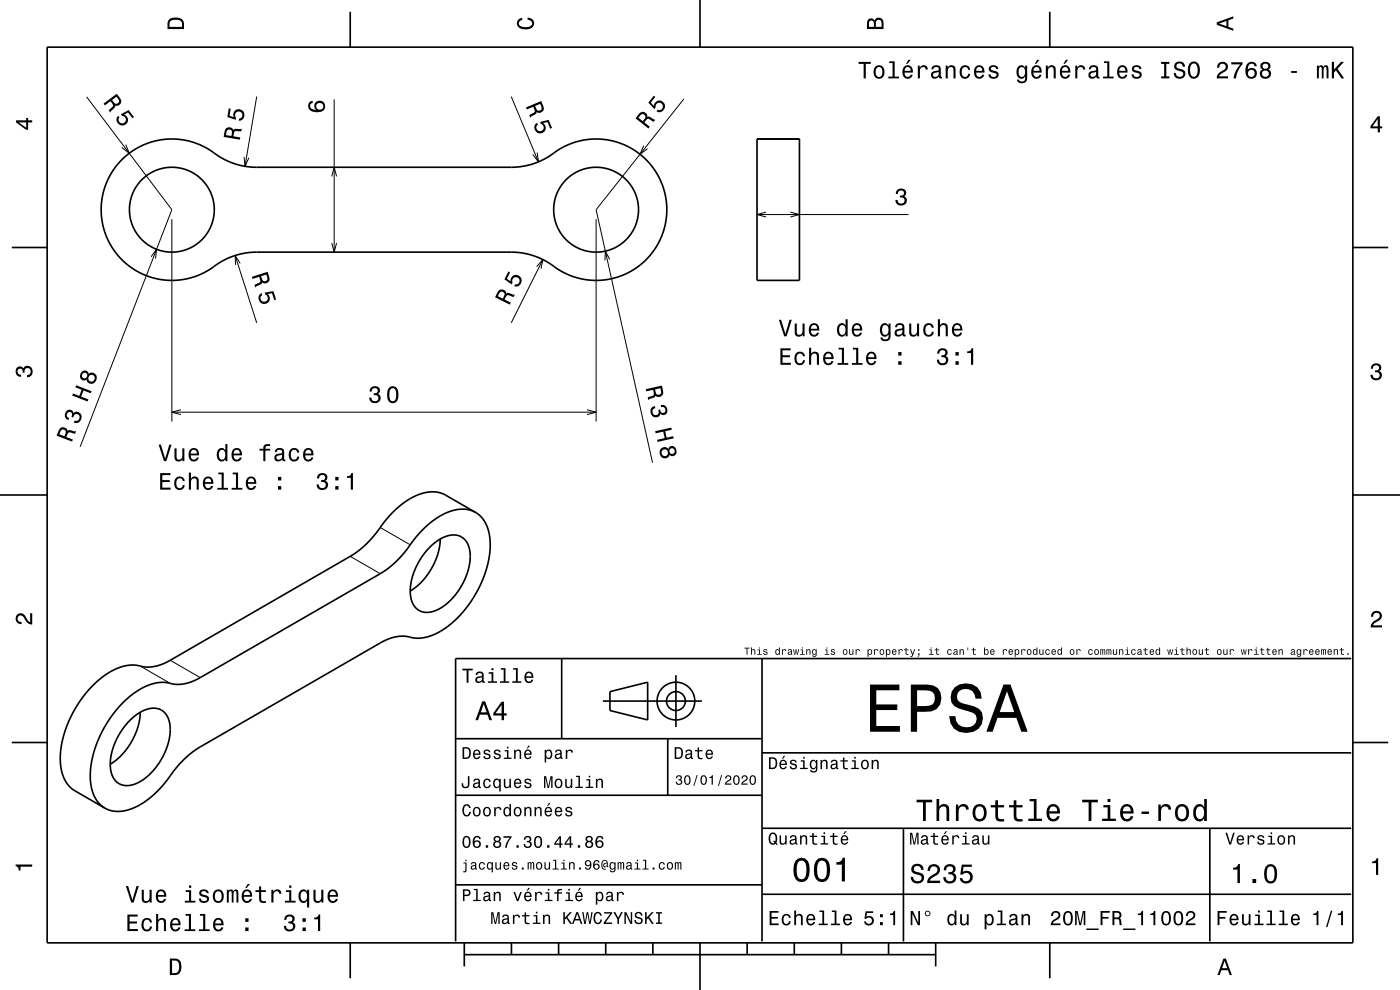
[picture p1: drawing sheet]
<svg xmlns="http://www.w3.org/2000/svg" width="297mm" height="210mm" viewBox="0 0 297 210" stroke-linecap="round" stroke-linejoin="round" font-family="sans-serif">
<g fill="none" stroke="#000" stroke-width=".21">
<path d="M18.4 20.5l18.1 24-19.5 50.3M26.7 30.7l.7 1.8-1.6-1.2M51.8 33.3l.2 2 .8-1.8M54.5 20.5l-2.5 14.8M70.4 37.4l.5-1.9 .5 1.9M70.9 21.1v32.4M108.5 20.5l5.7 13.8M114 32.3l.2 2-1.2-1.6M136.6 30.9l-.8 1.8 1.6-1.2M145.1 21l-18.6 23.5 11.9 53.7M32 54.5l1.2-1.6-.2 2M36.5 46.5v42.9"/>
<path d="M49.9 54.2l4.6 14.3M51 55.9l-1.1-1.7 .1 2M70.4 51.6l.5 1.9 .5-1.9M113.8 56.6l1.4-1.5-.4 1.9M115.2 55.1l-6.7 13.4M126.5 46.5v42.9M129.3 55l-.9-1.7-.1 2M160.6 45.5h32.1M162.5 45l-1.9 .5 1.9 .5M167.7 45l1.9 .5-1.9 .5M36.5 87.4h90M38.4 86.9l-1.9 .5 1.9 .6"/>
<path d="M124.5 86.9l2 .5-2 .6M74.3 118l6.4 3.7M80.7 111.9l6.3 3.7M29.8 141.3l6.3 3.7M36.1 140.1l6.4 3.6"/>
</g>
<g fill="none" stroke="#000" stroke-width=".35">
<path d="M10 10h277v190h-277zM74.3 2.5v7.5M148.5 0v10M222.7 2.5v7.5M25.8 33.9l2.3-1.9 2.7-1.4 3.1-.9 3-.2 2.4 .3 2.2 .6 2.3 1 3.1 2.1 1.8 .8 2.1 .7 2.5 .4 55.9 .1 2.5-.4 2.6-.8 1.8-.9 3.2-2.1 2.5-1.1 2.9-.6h3.3l2.7 .5 2.8 1.1 2.4 1.7 2.2 2.1 1.7 2.7 1.1 2.8 .5 2.9v2.8l-.5 2.4-.9 2.4-1.1 1.9-1.8 2.1-1.9 1.7-2.1 1.2-2.4 1-2.4 .5h-3.2l-3.2-.6-2.5-1.1-3.2-2.1-2-1-2.4-.7-2.2-.4h-55.1l-2.5 .2-2.9 .8-2.1 .9-3.6 2.4-2.5 1-3 .6h-3l-2.2-.4-1.9-.6-2-1-1.4-1-1.5-1.3-1.5-1.7-1.1-1.7-.9-2-.6-2-.3-2.2v-2.2l.3-2 .6-1.9 .8-1.9 1-1.7zM160.6 29.5h9v30h-9zM2.5 52.5h7.5M287 52.5h7.5M0 105h10M91.2 116.1l1-.9a5.3 5.3 0 0 1 5.7-1.3 5.2 5.2 0 0 1 1.7 5.6l-.5 2.2-1.2 2.5-1.3 2-1.9 1.9a5.5 5.5 0 0 1-5.7 1.5 4.8 4.8 0 0 1-1.9-5.3l.5-2.2 .8-2 1.2-2.2zM93.4 114.3l-.1 1.4-.4 1.8-1.4 3.2-1.9 2.5-1.2 1.2-1.4 1M100.9 108.7l1 .7 .7 .9 .6 1 .5 1.5 .2 1.4 .1 1.8-.4 3.3-1.2 3.6-1.9 3.8-2.5 3.4-2.7 2.5-2.4 1.6-2.4 .9-2.1 .3-2.3-.4h-1.4l-1.6 .3-2 .8-39.3 22.8-1.6 1.1-1.8 1.8-3.6 4.4-1.6 1.8-1.7 1.5-1.7 1.2-2 .9-2 .5-1.9-.1-1.6-.6"/>
<path d="M100.9 108.7l-1.6-.6-1.9-.1-1.9 .5-2.1 .9-1.9 1.4-1.7 1.5-1.5 1.6-3.5 4.4-1.7 1.6-1.6 1.2-39.5 22.9-1.7 .7-1.9 .4-1.3 .1-2.3-.5-2.1 .3-2.5 .9-2.4 1.7-2.7 2.5-2.4 3.2-1.9 3.8-1.2 3.6-.4 3.5v1.6l.3 1.6 .5 1.5 .5 .9 .8 .9 1 .7M100.9 108.7l-6.5-3.7-1.1-.5-1.2-.2-1.2 .1-2.6 .7-2.2 1.2-2 1.7-2 2-3.8 4.8-2.1 1.9-1.9 1.3-38.8 22.4-1.8 .7-1.7 .4h-1.4l-2.3-.4-2 .2-2.6 1-2.2 1.5-1.7 1.6-1.8 1.9-1.4 2-1.4 2.4-1.1 2.5-.8 2.7-.4 2.5-.1 2 .2 1.6 .4 1.7 .7 1.3 .6 .8 1 .8 6.6 3.8M287 105h10M119.2 139.7v17M161.7 139.7v60M286.7 139.7h-190v60M2.5 157.5h7.5M27.5 152.8l1.1-.9a5.2 5.2 0 0 1 5.7-1.3 5.2 5.2 0 0 1 1.7 5.6l-.6 2.5-1.2 2.4-1.6 2.3-1.7 1.6a5.2 5.2 0 0 1-5.6 1.2 5.1 5.1 0 0 1-1.8-5.3l.5-2.3 .8-2 1.2-1.9zM29.8 151.1l-.5 2.9-.6 1.6-.8 1.8-2.1 2.8-1.2 1.1-1.2 .8M96.7 156.7h65M127.9 148.7h21M129.4 146.7l8-2v8l-8-2z"/>
<path d="M141.7 156.7v12M143.4 143.2v11M161.7 159.7h125M287 157.5h7.5M96.7 168.7h65M161.7 175.7h125M191.7 175.7v24M256.7 175.7v24M96.7 187.7h65M161.7 189.7h125M74.3 200v7.5M98.5 202.5h100"/>
<path d="M98.5 200v5M108.5 200v2.5M118.5 200v2.5M128.5 200v2.5M138.5 200v2.5M148.5 200v10M158.5 200v2.5M168.5 200v2.5M178.5 200v2.5M188.5 200v2.5M198.5 200v5M222.7 200v7.5"/>
<circle cx="36.5" cy="44.5" r="9"/>
<circle cx="126.5" cy="44.5" r="9"/>
<circle cx="143.4" cy="148.7" r="4"/>
<circle cx="143.4" cy="148.7" r="2"/>
</g>
<g fill="#000">
<path d="M36 4a2.18 2.18 0 0 0-.5 2.2h3.5v-1.2a1.43 1.43 0 0 0-1.7-1.3zM36.3 4.4a2.15 2.15 0 0 1 2.2 .3l.1 1h-2.6v-1z" fill-rule="evenodd"/>
<path d="M109.9 4.2l.9-.4v.4a.7 .7 0 0 0-.7 .5 .7 .7 0 0 0 .3 .8 1.7 1.7 0 0 0 2.5-.5 .9 .9 0 0 0-1-.8v-.5a1.24 1.24 0 0 1 1.4 1.1 1.24 1.24 0 0 1-1 1.4 2.22 2.22 0 0 1-2.5-.7l-.2-.5z" fill-rule="evenodd"/>
<path d="M182.1 13.1v.5h1.1v3h.5v-3h1v-.5zM185.6 14.2a1.53 1.53 0 0 0 .9 2.5 1.48 1.48 0 0 0 1.2-1.4 1.48 1.48 0 0 0-1.2-1.5l-.5 .1zM185.9 14.5a.67 .67 0 0 1 .8-.3 .67 .67 0 0 1 .4 .6 1.11 1.11 0 0 1-.6 1.5 1.17 1.17 0 0 1-.6-1.8zM188.7 13v.4h.7v2.9h-1v.3h2.3v-.3h-.9v-3.3zM192.7 12.7l-.5 .9h.3l.7-.9zM191.7 14.2a1.54 1.54 0 0 0 .8 2.5 1.06 1.06 0 0 0 1.1-.8h-.4l-.2 .3-.4 .1a.76 .76 0 0 1-.7-.9h1.8a1.17 1.17 0 0 0-.5-1.4 1.17 1.17 0 0 0-1.5 .2zM192.1 14.4a.66 .66 0 0 1 .8-.1 .66 .66 0 0 1 .3 .7h-1.3zM194.7 13.9v2.7h.5v-1.5a.66 .66 0 0 1 .3-.8 .66 .66 0 0 1 .8 .2l.1 .3h.4a.89 .89 0 0 0-.7-1 .89 .89 0 0 0-1 .6v-.5zM197.9 14.1l-.3 .6h.4a.55 .55 0 0 1 .7-.5 .55 .55 0 0 1 .4 .7l-.2 .1a1 1 0 0 0-1.1 .2 1 1 0 0 0-.3 1 .94 .94 0 0 0 1.7 .1l.1 .3h.6v-.3l-.3-.1v-1.6a1.02 1.02 0 0 0-1.7-.5zM198 15.6l1.1-.4a.77 .77 0 0 1-.2 .9 .77 .77 0 0 1-.9 .1zM200.6 13.9v2.7h.5v-1.5a.63 .63 0 0 1 .4-.8 .63 .63 0 0 1 .7 .3l.1 2h.4v-1.8a.89 .89 0 0 0-.6-.9 .89 .89 0 0 0-1.1 .4v-.4zM203.9 14.2a1.53 1.53 0 0 0 .8 2.5 1.06 1.06 0 0 0 1.1-1h-.4a.67 .67 0 0 1-.6 .6 .67 .67 0 0 1-.7-.6 1.11 1.11 0 0 1 .6-1.5 .6 .6 0 0 1 .7 .6h.4a1.09 1.09 0 0 0-.7-.9 1.09 1.09 0 0 0-1.2 .3zM206.9 14.2a1.54 1.54 0 0 0 .8 2.5 1.06 1.06 0 0 0 1.1-.8h-.4l-.3 .3-.3 .1a.76 .76 0 0 1-.7-.9h1.8a1.17 1.17 0 0 0-.5-1.4 1.17 1.17 0 0 0-1.5 .2zM207.3 14.4a.66 .66 0 0 1 .8-.1 .66 .66 0 0 1 .3 .7h-1.3zM210 14a.76 .76 0 0 0-.2 .9 .76 .76 0 0 0 .7 .5l.9 .3a.63 .63 0 0 1-.6 .7 .63 .63 0 0 1-.7-.6h-.4a1.07 1.07 0 0 0 1.2 .9 1.07 1.07 0 0 0 .9-1.2l-.4-.3-1.1-.4a.53 .53 0 0 1 .4-.7 .53 .53 0 0 1 .6 .5h.5a1.03 1.03 0 0 0-.7-.8 1.03 1.03 0 0 0-1.1 .2zM215.9 14.2a1.57 1.57 0 0 0 .8 2.5l.4-.1 .4-.4a.73 .73 0 0 1-.3 1 .73 .73 0 0 1-1-.3h-.5a1.1 1.1 0 0 0 1.3 .8 1.1 1.1 0 0 0 .9-1.2v-2.6h-.4v.5l-.4-.4a.9 .9 0 0 0-1.2 .2zM216.3 14.5a.63 .63 0 0 1 .7-.3 .63 .63 0 0 1 .4 .6 1.11 1.11 0 0 1-.6 1.5 1.19 1.19 0 0 1-.5-1.8zM220 12.7l-.5 .9h.3l.7-.9zM219.1 14.2a1.55 1.55 0 0 0 .8 2.5 1.06 1.06 0 0 0 1-.8h-.4l-.2 .3-.4 .1a.76 .76 0 0 1-.7-.9h1.8a1.17 1.17 0 0 0-.5-1.4 1.17 1.17 0 0 0-1.4 .2zM219.4 14.4a.66 .66 0 0 1 .8-.1 .66 .66 0 0 1 .3 .7h-1.3zM221.9 13.9v2.7h.4v-1.5a.64 .64 0 0 1 .4-.8 .64 .64 0 0 1 .8 .3v2h.5v-1.8a.89 .89 0 0 0-.6-.9 .89 .89 0 0 0-1.1 .4v-.4zM226.1 12.7l-.5 .9h.3l.7-.9zM225.1 14.2a1.54 1.54 0 0 0 .8 2.5 1.05 1.05 0 0 0 1.1-.8h-.4l-.2 .3-.4 .1a.76 .76 0 0 1-.7-.9h1.8a1.16 1.16 0 0 0-.5-1.4 1.16 1.16 0 0 0-1.5 .2zM225.5 14.4a.66 .66 0 0 1 .8-.1 .66 .66 0 0 1 .3 .7h-1.3zM228.1 13.9v2.7h.5v-1.5a.66 .66 0 0 1 .3-.8 .66 .66 0 0 1 .8 .2l.1 .3h.4a.89 .89 0 0 0-.7-1 .89 .89 0 0 0-1 .6v-.5zM231.3 14.1l-.3 .6h.4a.55 .55 0 0 1 .7-.5 .55 .55 0 0 1 .3 .7l-.2 .1a.98 .98 0 0 0-1.1 .3 .98 .98 0 0 0 0 1.2 1.06 1.06 0 0 0 1.5-.2l.1 .3h.5v-.3l-.2-.1v-1.6a1.02 1.02 0 0 0-1.7-.5zM231.4 15.6l1.1-.4a.77 .77 0 0 1-.2 .9 .77 .77 0 0 1-.9 .1zM234.2 13v.4h.7v2.9h-.9v.3h2.2v-.3h-.9v-3.3zM237.3 14.2a1.54 1.54 0 0 0 .8 2.5 1.06 1.06 0 0 0 1.1-.8h-.5l-.2 .3-.4 .1a.76 .76 0 0 1-.7-.9h1.8a1.17 1.17 0 0 0-.5-1.4 1.17 1.17 0 0 0-1.4 .2zM237.6 14.4a.66 .66 0 0 1 .8-.1 .66 .66 0 0 1 .4 .7h-1.4zM240.4 14a.76 .76 0 0 0-.3 .9 .76 .76 0 0 0 .8 .5l.8 .3a.63 .63 0 0 1-.6 .7 .63 .63 0 0 1-.6-.6h-.4a1.07 1.07 0 0 0 1.1 .9 1.07 1.07 0 0 0 1-1.2l-.4-.3-1.1-.4a.53 .53 0 0 1 .4-.7 .53 .53 0 0 1 .6 .5h.4a1.03 1.03 0 0 0-.7-.8 1.03 1.03 0 0 0-1 .2zM246.3 13.1v.5h.7v2.6h-.7v.4h1.8v-.4h-.7v-2.6h.7v-.5zM249.4 13.3a.96 .96 0 0 0-.3 1.1 .96 .96 0 0 0 1 .6 .77 .77 0 0 1 .9 .9 .83 .83 0 0 1-1 .4 .83 .83 0 0 1-.6-.8h-.4a1.21 1.21 0 0 0 1.5 1.3 1.21 1.21 0 0 0 .7-1.9l-1.2-.4a.58 .58 0 0 1-.4-.8 .58 .58 0 0 1 .9-.2l.2 .1 .2 .6h.5a1.17 1.17 0 0 0-.7-1.1 1.17 1.17 0 0 0-1.3 .2zM252.3 13.5a2.53 2.53 0 0 0 .4 3.1 1.21 1.21 0 0 0 1.8-.9 1.94 1.94 0 0 0-1-2.6l-.8 .1zM252.9 13.5l.4-.1a1.7 1.7 0 0 1 .3 2.8l-.3 .1a1.69 1.69 0 0 1-.4-2.8zM258.5 13.4l-.2 .4-.1 .6h.5a.71 .71 0 0 1 .5-.9 .71 .71 0 0 1 .8 .5 .71 .71 0 0 1-.5 .9 1.8 1.8 0 0 0-1.4 1.7h2.4v-.4h-1.9a2.2 2.2 0 0 1 1.5-1.2 1.13 1.13 0 0 0 .1-1.6 1.13 1.13 0 0 0-1.7 0zM261.2 13.2v.5h1.9a5.2 5.2 0 0 0-1.4 2.9h.5a5.3 5.3 0 0 1 1.4-3v-.4zM264.7 13.4a2.39 2.39 0 0 0 .2 3.2 1.16 1.16 0 0 0 1.5-.3 1.16 1.16 0 0 0-.1-1.6 1.16 1.16 0 0 0-1.6 .1 1.02 1.02 0 0 1 .8-1.3 .58 .58 0 0 1 .7 .6h.4a1.12 1.12 0 0 0-.7-1 1.12 1.12 0 0 0-1.2 .3zM264.7 15.6a.75 .75 0 0 1 1.5 0 .75 .75 0 0 1-1.5 0zM267.7 13.4a.84 .84 0 0 0 .1 1.3 1.11 1.11 0 0 0-.4 1.6 1.11 1.11 0 0 0 1.6 .3 1.03 1.03 0 0 0 .7-.9 1.03 1.03 0 0 0-.6-1 .89 .89 0 0 0 .4-1.1 .89 .89 0 0 0-1.1-.5zM267.7 15.6a.71 .71 0 0 1 1.4 0 .71 .71 0 0 1-1.4 0zM267.8 14.1a.6 .6 0 0 1 1.2 0 .6 .6 0 0 1-1.2 0zM273.9 15.1v.4h1.2v-.4zM279.4 13.9v2.7h.4v-1.8l.2-.6h.3l.1 .3v2.1h.4v-2.1l.4-.3 .2 .1v.4v1.9h.4v-1.8a.69 .69 0 0 0-.5-1l-.5 .4-.2-.3-.3-.1-.5 .4v-.3zM282.5 13.1v3.5h.5v-1.2l.4-.5 1.2 1.7h.6l-1.5-2 1.4-1.5h-.6l-1.5 1.6v-1.6z" fill-rule="evenodd"/>
<path d="M184.2 4.2l-.3 .7v1.3h3.5v-1.3a.98 .98 0 0 0-.7-1.1 .98 .98 0 0 0-1.2 .6 .84 .84 0 0 0-1.3-.2zM184.5 4.5a.54 .54 0 0 1 .6-.1 .54 .54 0 0 1 .3 .6v.7h-1zM185.9 4.4a.62 .62 0 0 1 .8-.1 .62 .62 0 0 1 .3 .6v.8h-1.2z" fill-rule="evenodd"/>
<path d="M258.1 4.7v.6l3.5 1.2v-.4l-1-.4v-1.4l1-.4v-.4zM258.6 5l1.6-.5v1z" fill-rule="evenodd"/>
<path d="M3.4 25.5v.5l2.1 1.5h.5v-1.5h.8v-.5h-.8v-.5h-.4v.5zM4 26h1.6v1.1z" fill-rule="evenodd"/>
<path d="M22 22l.3 .4 1.1-.9a.85 .85 0 0 1 .3 1.3l-.6 .6 .3 .5 1-1.2v-.3a.97 .97 0 0 0 1.2-.4 .97 .97 0 0 0-.1-1.2l-.7-.9zM23.8 21.2l.9-.7a1.09 1.09 0 0 1 .5 1.2 .6 .6 0 0 1-.6 .3 .6 .6 0 0 1-.5-.4z" fill-rule="evenodd"/>
<path d="M25.1 24.6l.2 .3a.8 .8 0 0 0 .5 1.2 .8 .8 0 0 0 1-.7 .8 .8 0 0 0-.9-.8l-.3-.4 1.7-.9 1.1 1.5-.3 .3-.9-1.2-.9 .4a1.21 1.21 0 0 1 .6 1.8 1.21 1.21 0 0 1-1.8 .3 1.21 1.21 0 0 1 0-1.8z" fill-rule="evenodd"/>
<path d="M48.5 23l.4 .1-.2 1.5 .9 .3a1.21 1.21 0 0 1 .8-1.7 1.21 1.21 0 0 1 1.5 1.1 1.21 1.21 0 0 1-1.3 1.3l.1-.4a.8 .8 0 0 0 .6-1.2 .8 .8 0 0 0-1.2-.2 .8 .8 0 0 0 0 1.2l-.1 .4-1.8-.6z" fill-rule="evenodd"/>
<path d="M48 27.2l-.4 .7-.2 1.1 3.5 .6 .1-.4-1.5-.3a1.07 1.07 0 0 1 .5-1.1h1.2l.1-.5h-1.5l-.3 .3-.1-.2a1.01 1.01 0 0 0-1.4-.2zM48.2 27.6a.61 .61 0 0 1 .8 0 .61 .61 0 0 1 .2 .7l-.1 .5-1.2-.1z" fill-rule="evenodd"/>
<path d="M65.6 21.7a1.33 1.33 0 0 0 0 1.5 1.33 1.33 0 0 0 1.3 .6 1.63 1.63 0 0 0 2.1-1.3 1.15 1.15 0 0 0-1.6-1.1 1.15 1.15 0 0 0-.4 1.9 1.02 1.02 0 0 1-1.2-.8 .58 .58 0 0 1 .5-.7v-.4zM67.1 22.6a.75 .75 0 0 1 1.5 0 .75 .75 0 0 1-1.5 0z" fill-rule="evenodd"/>
<path d="M111.6 22.8l.2 .4 1.3-.6a.85 .85 0 0 1 0 1.4l-.8 .5 .2 .4 1.2-.8 .1-.3a.97 .97 0 0 0 1.2-.1 .97 .97 0 0 0 .3-1.2l-.5-1.1zM113.5 22.5l1.1-.5a1.1 1.1 0 0 1 .2 1.3 .6 .6 0 0 1-.6 .2 .6 .6 0 0 1-.5-.5z" fill-rule="evenodd"/>
<path d="M113.6 26.3l.3-.3 .2 .5a.8 .8 0 0 0 .1 1.2 .8 .8 0 0 0 1.2-.4 .8 .8 0 0 0-.7-1l-.1-.4 1.8-.5 .7 1.7-.4 .2-.6-1.4-.9 .2a1.23 1.23 0 0 1 .3 1.8 1.23 1.23 0 0 1-1.8 .2 1.23 1.23 0 0 1-.1-1.8z" fill-rule="evenodd"/>
<path d="M135.5 24.2l-.7 .9 2.8 2.2 .2-.4-1.1-.9a.84 .84 0 0 1 1.2-.6l.8 .4 .3-.4-1.3-.7-.4 .1a.97 .97 0 0 0-.6-1 .97 .97 0 0 0-1.2 .4zM136 24.3a.59 .59 0 0 1 .8 .2 .59 .59 0 0 1-.1 .8l-.3 .4-1-.7z" fill-rule="evenodd"/>
<path d="M138.7 20.3l.3 .3-.9 1.2 .6 .7a1.21 1.21 0 0 1 1.5-1.1 1.21 1.21 0 0 1 .8 1.7 1.21 1.21 0 0 1-1.7 .5l.3-.3a.79 .79 0 0 0 1-.6 .79 .79 0 0 0-.6-.9 .79 .79 0 0 0-.9 .6v.4l-.3 .3-1.3-1.3z" fill-rule="evenodd"/>
<path d="M292.3 24.7l-1.6 2.1v.4h1.6v.9h.4v-.9h.5v-.4h-.5v-2.1zM292.3 25.2v1.6h-1.1z" fill-rule="evenodd"/>
<path d="M53.4 58.7l.2 .5 1.4-.5a.84 .84 0 0 1-.2 1.4l-.8 .3 .1 .6 1.4-.8 .1-.3a.97 .97 0 0 0 1.2 0 .97 .97 0 0 0 .3-1.1l-.3-1.1zM55.4 58.6l1.1-.4a1.08 1.08 0 0 1 .1 1.3 .6 .6 0 0 1-.7 .1 .6 .6 0 0 1-.3-.5z" fill-rule="evenodd"/>
<path d="M190.3 40.3a1.08 1.08 0 0 1 1.4-.2 1.08 1.08 0 0 1 .4 1.3l-.3 .2a1.06 1.06 0 0 1 .5 1.3 1.06 1.06 0 0 1-1.2 .7 1.1 1.1 0 0 1-1.2-1.2h.5a.71 .71 0 0 0 1 .8 .71 .71 0 0 0 .1-1.3h-.6v-.4a.61 .61 0 0 0 .8-.3 .61 .61 0 0 0-.2-.8 .61 .61 0 0 0-.9 .2l-.1 .5h-.5z" fill-rule="evenodd"/>
<path d="M55.1 62.4l.4-.2 .1 .4a.8 .8 0 0 0 .1 1.3 .8 .8 0 0 0 1.2-.3 .8 .8 0 0 0-.6-1.2l-.2-.3 1.9-.3 .6 1.7-.4 .2-.5-1.5-.9 .2a1.23 1.23 0 0 1 .1 1.7 1.23 1.23 0 0 1-1.8 .1 1.23 1.23 0 0 1 0-1.8z" fill-rule="evenodd"/>
<path d="M105.8 61.6l-.8 1.5 3.2 1.5 .2-.4-1.4-.7a.85 .85 0 0 1 1.1-.8l.9 .3 .2-.5-1.4-.4-.4 .2v-.3a1.01 1.01 0 0 0-1.6-.4zM106 62.1a.59 .59 0 0 1 .9-.1 .59 .59 0 0 1 0 .9l-.2 .4-1.1-.5z" fill-rule="evenodd"/>
<path d="M107.8 57.6l.4 .2-.7 1.3 .8 .6a1.21 1.21 0 0 1 1.3-1.3 1.21 1.21 0 0 1 1.1 1.4 1.21 1.21 0 0 1-1.6 .9l.2-.4a.79 .79 0 0 0 .9-.7 .79 .79 0 0 0-.8-.9 .79 .79 0 0 0-.8 .9l.1 .4-.2 .3-1.5-1z" fill-rule="evenodd"/>
<path d="M165.6 73.9v3.5h2.2v-.4h-1.8v-1.2h1.6v-.4h-1.6v-1.1h1.7v-.4zM168.8 75a1.53 1.53 0 0 0 .9 2.5 1.06 1.06 0 0 0 1.1-1.1h-.5a.67 .67 0 0 1-.6 .7 .67 .67 0 0 1-.7-.6 1.11 1.11 0 0 1 .7-1.5 .59 .59 0 0 1 .6 .6h.5a1.09 1.09 0 0 0-.8-1 1.09 1.09 0 0 0-1.2 .4zM171.6 73.8v3.6h.5v-1.6a.63 .63 0 0 1 .5-.8 .63 .63 0 0 1 .7 .7v1.7h.4v-1.8a.88 .88 0 0 0-.6-1 .88 .88 0 0 0-1 .5v-1.3zM174.9 75a1.54 1.54 0 0 0 .8 2.5 1.05 1.05 0 0 0 1.1-.9h-.4l-.3 .4-.3 .1a.75 .75 0 0 1-.7-.9h1.7a1.16 1.16 0 0 0-.4-1.4 1.16 1.16 0 0 0-1.5 .2zM175.3 75.2a.66 .66 0 0 1 .8-.2 .66 .66 0 0 1 .3 .8h-1.3zM177.9 73.8v.3h.7v2.9h-.9v.4h2.2v-.4h-.9v-3.2zM180.9 73.8v.3h.7v2.9h-.9v.4h2.3v-.4h-.9v-3.2zM184 75a1.54 1.54 0 0 0 .8 2.5 1.06 1.06 0 0 0 1.1-.9h-.4l-.3 .4-.3 .1a.75 .75 0 0 1-.7-.9h1.7a1.16 1.16 0 0 0-.4-1.4 1.16 1.16 0 0 0-1.5 .2zM184.4 75.2a.66 .66 0 0 1 .8-.2 .66 .66 0 0 1 .3 .8h-1.3zM190.6 76.6v.8h.7v-.8zM190.6 74.7v.7h.7v-.7z" fill-rule="evenodd"/>
<path d="M165.2 67.8l1.2 3.5h.5l1.1-3.5h-.5l-.9 3-.9-3zM168.6 68.6v1.8a.89 .89 0 0 0 .6 1 .89 .89 0 0 0 1.1-.5v.4h.4v-2.7h-.4v1.6a.65 .65 0 0 1-.4 .8 .65 .65 0 0 1-.8-.3l-.1-2.1zM171.9 68.9a1.54 1.54 0 0 0 .8 2.5 1.06 1.06 0 0 0 1.1-.8h-.5l-.2 .3-.4 .1a.76 .76 0 0 1-.7-.9h1.8a1.17 1.17 0 0 0-.5-1.4 1.17 1.17 0 0 0-1.4 .2zM172.2 69.1a.66 .66 0 0 1 .8-.1 .66 .66 0 0 1 .3 .7h-1.3zM177.8 68.9a1.57 1.57 0 0 0 .8 2.5l.4-.1 .4-.4v.4h.4v-3.6h-.4v1.3a.89 .89 0 0 0-1.6-.1zM178.2 69.2a.62 .62 0 0 1 .7-.2 .62 .62 0 0 1 .4 .5 1.11 1.11 0 0 1-.6 1.5 1.19 1.19 0 0 1-.5-1.8zM181 68.9a1.54 1.54 0 0 0 .8 2.5 1.06 1.06 0 0 0 1.1-.8h-.5l-.2 .3-.4 .1a.76 .76 0 0 1-.7-.9h1.8a1.16 1.16 0 0 0-.5-1.4 1.16 1.16 0 0 0-1.4 .2zM181.3 69.1a.66 .66 0 0 1 .8-.1 .66 .66 0 0 1 .4 .7h-1.4zM186.9 68.9a1.57 1.57 0 0 0 .8 2.5l.5-.1 .3-.4a.73 .73 0 0 1-.3 1 .73 .73 0 0 1-1-.3h-.4a1.1 1.1 0 0 0 1.2 .8 1.1 1.1 0 0 0 .9-1.2v-2.6h-.4v.5l-.3-.4a.89 .89 0 0 0-1.3 .2zM187.3 69.2a.63 .63 0 0 1 .7-.2 .63 .63 0 0 1 .4 .5 1.1 1.1 0 0 1-.6 1.5 1.19 1.19 0 0 1-.5-1.8zM190.1 68.8l-.2 .6h.4a.55 .55 0 0 1 .7-.5 .55 .55 0 0 1 .3 .8h-.2a1 1 0 0 0-1 .2 1 1 0 0 0-.3 1.1 .94 .94 0 0 0 1.7 0l.1 .3h.5v-.3h-.2v-1.6a1.02 1.02 0 0 0-1.8-.6zM190.3 70.3l1.1-.3a.77 .77 0 0 1-.2 .8 .77 .77 0 0 1-.9 .1zM192.9 68.6v1.8a.89 .89 0 0 0 .6 1 .89 .89 0 0 0 1.1-.5v.4h.4v-2.7h-.5v1.6a.65 .65 0 0 1-.3 .8 .65 .65 0 0 1-.9-.3v-2.1zM196.2 68.9a1.52 1.52 0 0 0 .8 2.5 1.05 1.05 0 0 0 1.1-1h-.4a.67 .67 0 0 1-.7 .6 .67 .67 0 0 1-.7-.6 1.12 1.12 0 0 1 .7-1.5 .6 .6 0 0 1 .7 .6h.4a1.09 1.09 0 0 0-.8-.9 1.09 1.09 0 0 0-1.1 .3zM199 67.7v3.6h.4v-1.5a.63 .63 0 0 1 .4-.8 .63 .63 0 0 1 .8 .3v2h.5v-1.7a.88 .88 0 0 0-.6-1 .88 .88 0 0 0-1.1 .4v-1.3zM202.2 68.9a1.54 1.54 0 0 0 .8 2.5 1.06 1.06 0 0 0 1.1-.8h-.4l-.2 .3-.4 .1a.75 .75 0 0 1-.7-.9h1.8a1.17 1.17 0 0 0-.5-1.4 1.17 1.17 0 0 0-1.5 .2zM202.6 69.1a.66 .66 0 0 1 .8-.1 .66 .66 0 0 1 .3 .7h-1.3z" fill-rule="evenodd"/>
<path d="M199.1 74.2l-.3 .8h.5a.62 .62 0 0 1 .3-.7 .62 .62 0 0 1 .8 .2 .62 .62 0 0 1-.2 .8l-.5 .1v.4a.72 .72 0 0 1 .9 .4 .72 .72 0 0 1-.4 .9 .72 .72 0 0 1-.9-.5l-.1-.3h-.5a1.18 1.18 0 0 0 1.6 1.2 1.18 1.18 0 0 0 .6-1.9l-.3-.1a.9 .9 0 0 0 .4-1.1 .9 .9 0 0 0-1.1-.5zM202.7 76.6v.8h.7v-.8zM202.7 74.7v.7h.7v-.7zM205.2 74.5v.4h.8v2.5h.4v-3.5h-.3a.77 .77 0 0 1-.9 .6z" fill-rule="evenodd"/>
<path d="M291.1 77.4a1.08 1.08 0 0 1 1.4-.2 1.08 1.08 0 0 1 .4 1.2l-.3 .3a1.06 1.06 0 0 1 .5 1.3 1.06 1.06 0 0 1-1.2 .7 1.1 1.1 0 0 1-1.2-1.2h.5a.71 .71 0 0 0 1 .8 .71 .71 0 0 0 .1-1.3h-.6v-.4a.61 .61 0 0 0 .8-.3 .61 .61 0 0 0-.2-.8 .61 .61 0 0 0-.9 .2l-.1 .5h-.5z" fill-rule="evenodd"/>
<path d="M3.6 78a.86 .86 0 0 1 1.4 .2 1.06 1.06 0 0 1 1.2-.6 1.06 1.06 0 0 1 .7 1.2 1.1 1.1 0 0 1-1.2 1.2v-.4a.71 .71 0 0 0 .8-1 .71 .71 0 0 0-1.3-.1v.6h-.4a.61 .61 0 0 0-.3-.8 .61 .61 0 0 0-.8 .2 .61 .61 0 0 0 .2 .8l.6 .2v.4a1.15 1.15 0 0 1-1.2-.6 1.15 1.15 0 0 1 .3-1.3z" fill-rule="evenodd"/>
<path d="M12.7 90.9l-.7 1.5 3.3 1.3 .2-.5-1.4-.5a.85 .85 0 0 1 .9-.9l.9 .2 .2-.5-1.5-.3-.3 .2v-.2a1 1 0 0 0-1.6-.3zM12.9 91.3a.59 .59 0 0 1 .8-.1 .59 .59 0 0 1 .2 .9l-.2 .5-1.1-.5z" fill-rule="evenodd"/>
<path d="M14.1 87.2a.86 .86 0 0 1 .9-.3 .86 .86 0 0 1 .6 .7 1.06 1.06 0 0 1 1.4 0 1.06 1.06 0 0 1 .2 1.4 1.1 1.1 0 0 1-1.5 .7l.1-.5a.71 .71 0 0 0 1.1-.6 .71 .71 0 0 0-1.1-.6l-.3 .6-.4-.2a.61 .61 0 0 0 .1-.8 .61 .61 0 0 0-.9-.1 .61 .61 0 0 0-.1 .8l.5 .4-.2 .4a1.12 1.12 0 0 1-.4-1.9z" fill-rule="evenodd"/>
<path d="M16.2 81.7l-.2 .5 1.3 .5-.5 1.3-1.3-.5-.2 .4 3.3 1.3 .1-.5-1.5-.6 .5-1.3 1.6 .6 .1-.4zM17.3 78.9a1.01 1.01 0 0 0-.3 1.2 1.01 1.01 0 0 0 1 .6l.4-.2a1.11 1.11 0 0 0 1.2 .9 1.11 1.11 0 0 0 .9-1.3 1.03 1.03 0 0 0-.6-1 1.03 1.03 0 0 0-1.1 .2v-.2a.87 .87 0 0 0-1.5-.2zM18.7 80.2a.71 .71 0 0 1 1.4 0 .71 .71 0 0 1-1.4 0zM17.4 79.7a.6 .6 0 0 1 1.2 0 .6 .6 0 0 1-1.2 0z" fill-rule="evenodd"/>
<path d="M33.7 94.3l1.1 3.5h.5l1.1-3.5h-.5l-.9 3-.9-3zM37 95.1v1.8a.89 .89 0 0 0 .6 1 .89 .89 0 0 0 1.1-.5v.4h.4v-2.7h-.4v1.6a.65 .65 0 0 1-.4 .7 .65 .65 0 0 1-.8-.3v-2zM40.3 95.4a1.54 1.54 0 0 0 .8 2.5 1.07 1.07 0 0 0 1.1-.9h-.5l-.2 .4-.3 .1a.76 .76 0 0 1-.7-.9h1.7a1.16 1.16 0 0 0-.5-1.4 1.16 1.16 0 0 0-1.4 .2zM40.6 95.6a.66 .66 0 0 1 .8-.1 .66 .66 0 0 1 .4 .7h-1.3zM46.3 95.4a1.58 1.58 0 0 0 .7 2.5l.5-.1 .3-.4v.4h.4v-3.6h-.4v1.3a.9 .9 0 0 0-1.5-.1zM46.6 95.7a.62 .62 0 0 1 .7-.3 .62 .62 0 0 1 .4 .6 1.12 1.12 0 0 1-.6 1.5 1.19 1.19 0 0 1-.5-1.8zM49.4 95.4a1.54 1.54 0 0 0 .8 2.5 1.06 1.06 0 0 0 1.1-.9h-.4l-.3 .4-.3 .1a.76 .76 0 0 1-.7-.9h1.7a1.16 1.16 0 0 0-.5-1.4 1.16 1.16 0 0 0-1.4 .2zM49.8 95.6a.66 .66 0 0 1 .7-.1 .66 .66 0 0 1 .4 .7h-1.3zM55 95.2v.4h.9v2.2h.4v-2.2h1v-.4h-1a.5 .5 0 0 1 .6-.6h.4v-.4a1.04 1.04 0 0 0-1.4 .8v.2zM58.6 95.2l-.3 .7h.4a.55 .55 0 0 1 .7-.5 .55 .55 0 0 1 .4 .7l-.2 .1a1 1 0 0 0-1.1 .2 1 1 0 0 0-.3 1 .93 .93 0 0 0 1.7 .1l.1 .3h.6v-.3l-.3-.1v-.2v-1.4a1.02 1.02 0 0 0-.7-.8 1.02 1.02 0 0 0-1 .2zM58.7 96.8l1.1-.4a.77 .77 0 0 1-.2 .9 .77 .77 0 0 1-.8 .1l-.2-.3zM61.5 95.4a1.53 1.53 0 0 0 .9 2.5 1.06 1.06 0 0 0 1.1-1.1h-.4a.67 .67 0 0 1-.7 .7 .67 .67 0 0 1-.7-.6 1.12 1.12 0 0 1 .7-1.5 .59 .59 0 0 1 .6 .6h.5a1.09 1.09 0 0 0-.8-1 1.09 1.09 0 0 0-1.2 .4zM64.6 95.4a1.54 1.54 0 0 0 .8 2.5 1.06 1.06 0 0 0 1.1-.9h-.5l-.2 .4-.4 .1a.76 .76 0 0 1-.7-.9h1.8a1.16 1.16 0 0 0-.5-1.4 1.16 1.16 0 0 0-1.4 .2zM64.9 95.6a.66 .66 0 0 1 .8-.1 .66 .66 0 0 1 .4 .7h-1.4z" fill-rule="evenodd"/>
<path d="M78.7 82.2l-.3 .9h.4a.62 .62 0 0 1 .4-.8 .62 .62 0 0 1 .8 .3 .62 .62 0 0 1-.2 .8h-.5v.4a.72 .72 0 0 1 .9 .5 .72 .72 0 0 1-.5 .9 .72 .72 0 0 1-.9-.5v-.4h-.5a1.18 1.18 0 0 0 1.5 1.2 1.18 1.18 0 0 0 .6-1.8l-.2-.1a.9 .9 0 0 0 .4-1.2 .9 .9 0 0 0-1.1-.5zM82.4 82.4a2.68 2.68 0 0 0 .4 3 1.14 1.14 0 0 0 1.7-.9 2.3 2.3 0 0 0-.7-2.5l-.5-.1-.5 .1zM83 82.4h.7a2.38 2.38 0 0 1 0 2.6h-.7a2.37 2.37 0 0 1 0-2.6z" fill-rule="evenodd"/>
<path d="M137 82.6l.1 .4 1.4-.3a1.08 1.08 0 0 1 .1 1.2l-1.2 .4 .1 .5 1.4-.5 .2-.4a.97 .97 0 0 0 1.2 .2 .97 .97 0 0 0 .4-1.2l-.3-1.1zM139 82.6l1.1-.3a1.09 1.09 0 0 1 0 1.3 .61 .61 0 0 1-.7 .1 .61 .61 0 0 1-.3-.6z" fill-rule="evenodd"/>
<path d="M138.4 86.3l.5-.2 .1 .5a.71 .71 0 0 0-.5 1.1 .71 .71 0 0 0 1.2-.2l-.1-.6h.4a.61 .61 0 0 0 .5 .7 .61 .61 0 0 0 .7-.4 .61 .61 0 0 0-.3-.8h-.6l-.1-.5a1.12 1.12 0 0 1 1.3 .8 1.12 1.12 0 0 1-.6 1.4l-.5-.1-.3-.2a1.06 1.06 0 0 1-1.2 .8 1.06 1.06 0 0 1-.9-1.1v-.5z" fill-rule="evenodd"/>
<path d="M139 91.5l.1 .4 1.6-.3 .3 1.3-1.6 .4 .1 .4 3.4-.7-.1-.5-1.4 .3-.3-1.3 1.4-.3-.1-.5zM140.4 95a1.2 1.2 0 0 0-.3 1.7 1.2 1.2 0 0 0 1.7 .3l.2-.5a.89 .89 0 0 0 1.2 .1 .89 .89 0 0 0 .3-1.1 .89 .89 0 0 0-.8-.9 .89 .89 0 0 0-.9 .6 .95 .95 0 0 0-1.4-.2zM140.3 96a.71 .71 0 0 1 1.4 0 .71 .71 0 0 1-1.4 0zM142 95.7a.59 .59 0 0 1 1.1 0 .59 .59 0 0 1-1.1 0z" fill-rule="evenodd"/>
<path d="M34 100.4v3.5h2.2v-.5h-1.8v-1.1h1.6v-.5h-1.6v-1h1.8v-.4zM37.3 101.4a1.53 1.53 0 0 0 .8 2.6 1.06 1.06 0 0 0 1.1-1.1h-.4a.67 .67 0 0 1-.7 .7 .67 .67 0 0 1-.7-.6 1.11 1.11 0 0 1 .7-1.6 .6 .6 0 0 1 .7 .7h.4a1.09 1.09 0 0 0-.8-1 1.09 1.09 0 0 0-1.1 .3zM40.1 100.2v3.7h.4v-1.6a.63 .63 0 0 1 .5-.9 .63 .63 0 0 1 .7 .8v1.7h.5v-1.8a.88 .88 0 0 0-.6-1 .88 .88 0 0 0-1.1 .4v-1.3zM43.3 101.4a1.54 1.54 0 0 0 .8 2.6 1.06 1.06 0 0 0 1.1-.9h-.4l-.2 .3-.4 .2a.76 .76 0 0 1-.7-1h1.8a1.16 1.16 0 0 0-.5-1.3 1.16 1.16 0 0 0-1.5 .1zM43.7 101.7a.66 .66 0 0 1 .8-.2 .66 .66 0 0 1 .3 .8h-1.3zM46.3 100.2v.4h.7v2.9h-.9v.4h2.3v-.4h-.9v-3.3zM49.4 100.2v.4h.7v2.9h-1v.4h2.3v-.4h-.9v-3.3zM52.4 101.4a1.55 1.55 0 0 0 .8 2.6 1.06 1.06 0 0 0 1.1-.9h-.4l-.2 .3-.4 .2a.76 .76 0 0 1-.7-1h1.8a1.17 1.17 0 0 0-.5-1.3 1.17 1.17 0 0 0-1.5 .1zM52.8 101.7a.66 .66 0 0 1 .8-.2 .66 .66 0 0 1 .3 .8h-1.3zM59 103.1v.8h.7v-.8zM59 101.2v.7h.7v-.7z" fill-rule="evenodd"/>
<path d="M67.5 100.6l-.3 .9h.5a.62 .62 0 0 1 .3-.8 .62 .62 0 0 1 .8 .3 .62 .62 0 0 1-.2 .8h-.5v.4a.72 .72 0 0 1 1 .5 .72 .72 0 0 1-.5 .9 .72 .72 0 0 1-.9-.5l-.1-.3h-.4a1.18 1.18 0 0 0 1.5 1.2 1.18 1.18 0 0 0 .6-1.9l-.3-.1a.91 .91 0 0 0 .4-1.1 .91 .91 0 0 0-1.1-.6zM71.1 103.1v.8h.7v-.8zM71.1 101.2v.7h.7v-.7zM73.6 101v.4h.8v2.5h.5v-3.6h-.4a.77 .77 0 0 1-.9 .7z" fill-rule="evenodd"/>
<path d="M3.6 130.4a1.22 1.22 0 0 1 2 .7l.4 .6 .4 .3v-1.9h.4v2.4a1.8 1.8 0 0 1-1.7-1.4 .71 .71 0 0 0-.9-.5 .71 .71 0 0 0-.5 .8 .71 .71 0 0 0 .9 .5v.5a1.18 1.18 0 0 1-1.2-.7 1.18 1.18 0 0 1 .2-1.3z" fill-rule="evenodd"/>
<path d="M157.9 137.4v.2h.5v1.3h.2v-1.3h.4v-.2zM159.3 137.3v1.6h.2v-.8l.3-.2 .2 .1v.9h.2v-.8a.38 .38 0 0 0-.2-.4 .38 .38 0 0 0-.5 .2v-.6zM160.7 137.8v.1h.3v.8h-.4v.2h1v-.2h-.4v-.9zM161 137.3v.3h.2v-.3zM162.1 137.8l-.1 .1a.6 .6 0 0 0 .6 .6 .27 .27 0 0 1-.2 .3 .27 .27 0 0 1-.3-.3h-.2a.42 .42 0 0 0 .6 .4 .42 .42 0 0 0 .1-.6l-.4-.2a.23 .23 0 0 1 .2-.3 .23 .23 0 0 1 .2 .2h.2l-.2-.3zM164.6 137.9a.59 .59 0 0 0-.2 .7 .59 .59 0 0 0 .7 .3l.1-.2v.2h.2v-1.6h-.2v.6l-.3-.2zM164.7 138l.1-.1a.42 .42 0 0 1 .4 .4 .42 .42 0 0 1-.4 .4l-.1-.2zM165.9 137.7v1.2h.2l.1-.9 .3-.1 .1 .2h.2a.38 .38 0 0 0-.3-.4 .38 .38 0 0 0-.4 .2v-.2zM167.3 137.8l-.2 .3h.2a.24 .24 0 0 1 .3-.3 .24 .24 0 0 1 .2 .4 .44 .44 0 0 0-.6 .1 .44 .44 0 0 0 .1 .6l.5-.2 .3 .2v-.2l-.2-.9zM167.3 138.5a.25 .25 0 0 1 .5 0 .25 .25 0 0 1-.5 0zM168.2 137.7l.3 1.2h.2l.2-1 .2 1h.1l.3-1.2h-.2l-.2 1-.1-1h-.2l-.2 1-.2-1zM169.8 137.8v.1h.3v.8h-.4v.2h1v-.2h-.4v-.9zM170.1 137.3v.3h.2v-.3zM171 137.7v1.2h.2v-.8l.3-.2 .2 .1v.9h.2v-.8a.38 .38 0 0 0-.2-.4 .38 .38 0 0 0-.5 .2v-.2zM172.4 137.9a.59 .59 0 0 0-.2 .7 .59 .59 0 0 0 .7 .3l.2-.2a.31 .31 0 0 1-.2 .4 .31 .31 0 0 1-.4-.1h-.2a.47 .47 0 0 0 .6 .4 .47 .47 0 0 0 .3-.6v-1.1h-.1v.2l-.4-.2zM172.5 138l.1-.1a.42 .42 0 0 1 .5 .4 .42 .42 0 0 1-.5 .4l-.1-.2zM175 137.8v.1h.3v.8h-.4v.2h1v-.2h-.4v-.9zM175.3 137.3v.3h.2v-.3zM176.4 137.8l-.1 .1a.6 .6 0 0 0 .7 .6 .27 .27 0 0 1-.3 .3 .27 .27 0 0 1-.3-.3h-.2a.42 .42 0 0 0 .6 .4 .42 .42 0 0 0 .2-.6l-.5-.2a.23 .23 0 0 1 .2-.3 .23 .23 0 0 1 .2 .2h.2l-.2-.3zM178.9 137.9a.57 .57 0 0 0 0 .8 .57 .57 0 0 0 .9-.1v-.3a.51 .51 0 0 0-.3-.6 .51 .51 0 0 0-.6 .2zM179.1 138l.1-.1a.43 .43 0 0 1 .4 .4 .43 .43 0 0 1-.4 .4l-.2-.2zM180.1 137.7v.8a.38 .38 0 0 0 .3 .4 .38 .38 0 0 0 .5-.2v.2h.1v-1.2h-.1l-.1 .9-.3 .2-.2-.2v-.9zM181.5 137.7v1.2h.2l.1-.9 .3-.1 .3 .2a.38 .38 0 0 0-.3-.4 .38 .38 0 0 0-.4 .2v-.2zM184 137.7v1.6h.2v-.6l.1 .1a.53 .53 0 0 0 .7-.5 .53 .53 0 0 0-.7-.5l-.1 .1v-.2zM184.3 138l.1-.1a.42 .42 0 0 1 .4 .4 .42 .42 0 0 1-.4 .4l-.1-.2zM185.4 137.7v1.2h.2l.1-.9 .3-.1 .1 .2h.2a.38 .38 0 0 0-.3-.4 .38 .38 0 0 0-.4 .2v-.2zM186.7 137.9a.57 .57 0 0 0 0 .8 .57 .57 0 0 0 .9-.1v-.3a.51 .51 0 0 0-.3-.6 .51 .51 0 0 0-.6 .2zM186.9 138l.1-.1a.43 .43 0 0 1 .4 .4 .43 .43 0 0 1-.4 .4l-.2-.2zM187.9 137.7v1.6h.2v-.6l.1 .1a.53 .53 0 0 0 .7-.5 .53 .53 0 0 0-.7-.5l-.1 .1v-.2zM188.2 138l.1-.1a.42 .42 0 0 1 .4 .4 .42 .42 0 0 1-.4 .4l-.1-.2zM189.4 137.9a.57 .57 0 0 0-.1 .8 .57 .57 0 0 0 .8 0l.1-.1-.6 .1-.2-.3 .8-.1a.48 .48 0 0 0-.3-.6 .48 .48 0 0 0-.5 .2zM189.5 137.9h.3l.2 .3h-.6zM190.6 137.7v1.2h.2l.1-.9 .3-.1 .3 .2a.38 .38 0 0 0-.3-.4 .38 .38 0 0 0-.4 .2v-.2zM192.1 137.4v.4h-.3v.1h.3l.1 .9 .5 .1v-.1l-.4-.1v-.2v-.6h.4v-.1h-.4v-.4zM193.1 137.7l.4 1.3-.1 .1h-.3v.2h.4l.6-1.6h-.2l-.3 1-.3-1zM194.8 137.7v.4h.3v-.4zM194.8 138.6v.3h.1l-.2 .4 .3-.1 .1-.3v-.3zM197.2 137.8v.1h.3v.8h-.4v.2h.9v-.2h-.4v-.9zM197.4 137.3v.3h.3v-.3zM198.6 137.4v.4h-.3v.1h.3l.1 .9 .5 .1v-.1l-.3-.1-.1-.2v-.6h.4v-.1h-.4v-.4zM201.1 137.9a.57 .57 0 0 0-.1 .8 .57 .57 0 0 0 .9 0v-.2h-.2l-.1 .2a.39 .39 0 0 1-.5-.4 .39 .39 0 0 1 .5-.4l.1 .2h.2l-.3-.4zM202.4 137.8l-.1 .3h.1a.24 .24 0 0 1 .3-.3 .24 .24 0 0 1 .2 .4 .44 .44 0 0 0-.6 .1 .44 .44 0 0 0 .1 .6l.6-.2 .2 .2v-.2l-.2-.9zM202.4 138.5a.26 .26 0 0 1 .5 0 .26 .26 0 0 1-.5 0zM203.6 137.7v1.2h.2v-.8l.3-.2 .2 .1v.9h.2v-.8a.38 .38 0 0 0-.3-.4 .38 .38 0 0 0-.4 .2v-.2zM205.2 137.3v.6h.2v-.6zM206.4 137.4v.4h-.3v.1h.3l.1 .9 .5 .1v-.1l-.3-.1-.1-.2v-.6h.4v-.1h-.4v-.4zM208.8 137.3v1.6h.2v-.2a.4 .4 0 0 0 .4 .2 .4 .4 0 0 0 .3-.3v-.3a.48 .48 0 0 0-.6-.6l-.1 .2v-.6zM209 138l.1-.1a.42 .42 0 0 1 .4 .4 .42 .42 0 0 1-.4 .4l-.1-.2zM210.2 137.9a.57 .57 0 0 0-.1 .8 .57 .57 0 0 0 .8 0l.1-.1-.6 .1-.2-.3 .8-.1a.48 .48 0 0 0-.2-.6 .48 .48 0 0 0-.6 .2zM210.3 137.9h.3l.2 .3h-.6zM212.7 137.7v1.2h.2l.1-.9 .3-.1 .4 .2a.38 .38 0 0 0-.3-.4 .38 .38 0 0 0-.5 .2v-.2zM214.1 137.9a.57 .57 0 0 0-.1 .8 .57 .57 0 0 0 .8 0l.1-.1-.6 .1-.2-.3 .8-.1a.48 .48 0 0 0-.2-.6 .48 .48 0 0 0-.6 .2zM214.2 137.9h.3l.2 .3h-.6zM215.3 137.7v1.6h.2v-.6v.1a.53 .53 0 0 0 .7-.5 .53 .53 0 0 0-.7-.5v.1v-.2zM215.5 138l.1-.1a.42 .42 0 0 1 .4 .4 .42 .42 0 0 1-.4 .4l-.1-.2zM216.7 137.7v1.2h.1l.1-.9 .3-.1 .2 .2h.2a.38 .38 0 0 0-.3-.4 .38 .38 0 0 0-.5 .2v-.2zM218 137.9a.57 .57 0 0 0-.1 .8 .57 .57 0 0 0 .9-.1v-.3a.51 .51 0 0 0-.2-.6 .51 .51 0 0 0-.6 .2zM218.1 138l.1-.1a.43 .43 0 0 1 .4 .4 .43 .43 0 0 1-.4 .4l-.2-.2zM219.2 137.9a.59 .59 0 0 0-.1 .7 .59 .59 0 0 0 .7 .3l.1-.2v.2h.2v-1.6h-.2v.6l-.3-.2zM219.4 138l.1-.1a.42 .42 0 0 1 .4 .4 .42 .42 0 0 1-.4 .4l-.2-.2zM220.5 137.7v.8a.38 .38 0 0 0 .2 .4 .38 .38 0 0 0 .5-.2v.2h.2v-1.2h-.2v.9l-.3 .2-.2-.2v-.9zM221.9 137.9a.57 .57 0 0 0-.1 .8 .57 .57 0 0 0 .9 0v-.2h-.2l-.1 .2a.4 .4 0 0 1-.5-.4 .4 .4 0 0 1 .5-.4l.1 .2h.2l-.3-.4zM223.2 137.9a.57 .57 0 0 0-.1 .8 .57 .57 0 0 0 .8 0l.1-.1-.6 .1-.1-.3 .7-.1a.48 .48 0 0 0-.2-.6 .48 .48 0 0 0-.6 .2zM223.3 137.9h.4l.1 .3h-.5zM224.4 137.9a.59 .59 0 0 0-.1 .7 .59 .59 0 0 0 .7 .3l.1-.2v.2h.2v-1.6h-.2v.6l-.3-.2zM224.6 138l.1-.1a.42 .42 0 0 1 .4 .4 .42 .42 0 0 1-.4 .4l-.2-.2zM227.1 137.9a.57 .57 0 0 0-.1 .8 .57 .57 0 0 0 .9-.1v-.3a.51 .51 0 0 0-.2-.6 .51 .51 0 0 0-.6 .2zM227.2 138l.1-.1a.43 .43 0 0 1 .4 .4 .43 .43 0 0 1-.4 .4l-.2-.2zM228.4 137.7v1.2h.2v-.9l.3-.1 .2 .2h.2a.38 .38 0 0 0-.3-.4 .38 .38 0 0 0-.5 .2v-.2zM231 137.9a.57 .57 0 0 0-.1 .8 .57 .57 0 0 0 .9 0v-.2h-.2l-.1 .2a.39 .39 0 0 1-.5-.4 .39 .39 0 0 1 .5-.4l.1 .2h.2l-.3-.4zM232.3 137.9a.57 .57 0 0 0-.1 .8 .57 .57 0 0 0 .9-.1v-.3a.51 .51 0 0 0-.2-.6 .51 .51 0 0 0-.6 .2zM232.4 138l.1-.1a.43 .43 0 0 1 .4 .4 .43 .43 0 0 1-.4 .4l-.1-.2zM233.4 137.7v1.2h.2v-.9l.2-.2 .1 1.1h.1v-.9l.2-.2 .1 1.1h.2l-.1-1.1-.2-.1-.2 .2-.2-.2-.2 .2zM234.7 137.7v1.2h.2v-.9l.2-.2 .1 1.1h.1v-.9l.2-.2 .1 1.1h.2l-.1-1.2-.4 .2-.2-.2-.2 .2zM236.1 137.7v.8a.38 .38 0 0 0 .3 .4 .38 .38 0 0 0 .4-.2v.2h.2v-1.2h-.2v.9l-.3 .2-.2-.2v-.9zM237.4 137.7v1.2h.2v-.8l.3-.2 .2 .1v.9h.2v-.8a.38 .38 0 0 0-.3-.4 .38 .38 0 0 0-.4 .2v-.2zM238.8 137.8v.1h.3v.8h-.4v.2h1v-.2h-.4v-.9zM239.1 137.3v.3h.2v-.3zM240.1 137.9a.57 .57 0 0 0-.1 .8 .57 .57 0 0 0 .9 0v-.2h-.2v.2a.39 .39 0 0 1-.5-.4 .39 .39 0 0 1 .5-.4v.2h.2l-.2-.4zM241.4 137.8l-.1 .3h.2a.24 .24 0 0 1 .3-.3 .24 .24 0 0 1 .1 .4 .44 .44 0 0 0-.5 .1 .44 .44 0 0 0 .1 .6l.5-.2 .3 .2v-.2l-.2-.9zM241.5 138.5a.25 .25 0 0 1 .5 0 .25 .25 0 0 1-.5 0zM242.9 137.4v.4h-.4v.1h.4v.9l.6 .1v-.1l-.4-.1-.1-.2v-.6h.5v-.1h-.5v-.4zM244 137.9a.57 .57 0 0 0-.1 .8 .57 .57 0 0 0 .9 0v-.1l-.6 .1-.1-.3 .7-.1a.48 .48 0 0 0-.2-.6 .48 .48 0 0 0-.6 .2zM244.2 137.9h.3l.1 .3h-.5zM245.3 137.9a.59 .59 0 0 0-.2 .7 .59 .59 0 0 0 .7 .3l.1-.2v.2h.2v-1.6h-.2v.6l-.3-.2zM245.4 138l.1-.1a.42 .42 0 0 1 .4 .4 .42 .42 0 0 1-.4 .4l-.2-.2zM247.6 137.7l.3 1.2h.2l.2-1 .1 1h.2l.3-1.2h-.2l-.2 1-.2-1h-.1l-.2 1-.2-1zM249.2 137.8v.1h.3v.8h-.4v.2h1v-.2h-.4v-.9zM249.5 137.3v.3h.2v-.3zM250.7 137.4v.4h-.4v.1h.4v.9l.6 .1v-.1l-.4-.1v-.2v-.6h.4v-.1h-.4v-.4zM251.7 137.3v1.6h.2v-.8l.3-.2 .2 .1v.9h.2v-.8a.38 .38 0 0 0-.2-.4 .38 .38 0 0 0-.5 .2v-.6zM253.1 137.9a.57 .57 0 0 0 0 .8 .57 .57 0 0 0 .8-.1l.1-.3a.51 .51 0 0 0-.3-.6 .51 .51 0 0 0-.6 .2zM253.2 138l.1-.1a.43 .43 0 0 1 .5 .4 .43 .43 0 0 1-.5 .4l-.1-.2zM254.3 137.7v.8a.38 .38 0 0 0 .3 .4 .38 .38 0 0 0 .4-.2v.2h.2v-1.2h-.2v.9l-.3 .2-.2-.2v-.9zM255.9 137.4v.4h-.4v.1h.4v.9l.6 .1v-.1l-.4-.1v-.2v-.6h.4v-.1h-.4v-.4zM258.3 137.9a.57 .57 0 0 0 0 .8 .57 .57 0 0 0 .8-.1l.1-.3a.51 .51 0 0 0-.3-.6 .51 .51 0 0 0-.6 .2zM258.4 138l.1-.1a.43 .43 0 0 1 .5 .4 .43 .43 0 0 1-.5 .4l-.1-.2zM259.5 137.7v.8a.38 .38 0 0 0 .3 .4 .38 .38 0 0 0 .4-.2v.2h.2v-1.2h-.2v.9l-.3 .2-.2-.2v-.9zM260.9 137.7v1.2h.2l.1-.9 .3-.1 .3 .2a.38 .38 0 0 0-.3-.4 .38 .38 0 0 0-.4 .2v-.2zM263.2 137.7l.3 1.2h.2l.2-1 .1 1h.2l.3-1.2h-.2l-.2 1-.1-1h-.2l-.2 1-.2-1zM264.8 137.7v1.2h.2l.1-.9 .3-.1 .1 .2h.2a.38 .38 0 0 0-.3-.4 .38 .38 0 0 0-.4 .2v-.2zM266.1 137.8v.1h.3v.8h-.4v.2h1v-.2h-.4v-.9zM266.4 137.3v.3h.2v-.3zM267.6 137.4v.4h-.3v.1h.3l.1 .9 .5 .1v-.1l-.4-.1v-.2v-.6h.4v-.1h-.4v-.4zM268.9 137.4v.4h-.3v.1h.3l.1 .9 .5 .1v-.1l-.4-.1v-.2v-.6h.4v-.1h-.4v-.4zM270 137.9a.57 .57 0 0 0-.1 .8 .57 .57 0 0 0 .9 0v-.1l-.5 .1-.2-.3 .8-.1a.48 .48 0 0 0-.3-.6 .48 .48 0 0 0-.6 .2zM270.2 137.9h.3l.2 .3h-.6zM271.2 137.7v1.2h.2v-.8l.3-.2 .2 .1v.9h.2v-.8a.38 .38 0 0 0-.2-.4 .38 .38 0 0 0-.5 .2v-.2zM274 137.8l-.2 .3h.2a.24 .24 0 0 1 .3-.3 .24 .24 0 0 1 .2 .4 .44 .44 0 0 0-.6 .1 .44 .44 0 0 0 .1 .6l.5-.2 .3 .2v-.2l-.2-.9zM274 138.5a.25 .25 0 0 1 .5 0 .25 .25 0 0 1-.5 0zM275.2 137.9a.59 .59 0 0 0-.2 .7 .59 .59 0 0 0 .7 .3l.2-.2a.31 .31 0 0 1-.2 .4 .31 .31 0 0 1-.4-.1h-.2a.47 .47 0 0 0 .5 .4 .47 .47 0 0 0 .4-.6v-1.1h-.1v.2l-.4-.2zM275.3 138l.1-.1a.42 .42 0 0 1 .4 .4 .42 .42 0 0 1-.4 .4l-.1-.2zM276.5 137.7v1.2h.2l.1-.9 .3-.1 .3 .2a.38 .38 0 0 0-.3-.4 .38 .38 0 0 0-.4 .2v-.2zM277.8 137.9a.57 .57 0 0 0-.1 .8 .57 .57 0 0 0 .9 0v-.1l-.5 .1-.2-.3 .8-.1a.48 .48 0 0 0-.3-.6 .48 .48 0 0 0-.6 .2zM278 137.9h.3l.2 .3h-.6zM279.1 137.9a.57 .57 0 0 0-.1 .8 .57 .57 0 0 0 .9 0v-.1l-.5 .1-.2-.3 .8-.1a.48 .48 0 0 0-.3-.6 .48 .48 0 0 0-.6 .2zM279.3 137.9h.3l.2 .3h-.6zM280.3 137.7v1.2h.1v-.9l.2-.2 .1 1.1h.2v-.9l.1-.2 .1 1.1h.2l-.1-1.2-.4 .2-.2-.2-.2 .2zM281.7 137.9a.57 .57 0 0 0-.1 .8 .57 .57 0 0 0 .9 0v-.1l-.5 .1-.2-.3 .8-.1a.48 .48 0 0 0-.3-.6 .48 .48 0 0 0-.6 .2zM281.9 137.9h.3l.2 .3h-.6zM282.9 137.7v1.2h.2v-.8l.3-.2 .2 .1v.9h.2v-.8a.38 .38 0 0 0-.2-.4 .38 .38 0 0 0-.5 .2v-.2zM284.5 137.4v.4h-.3v.1h.3l.1 .9 .5 .1v-.1l-.4-.1v-.2v-.6h.4v-.1h-.4v-.4zM285.8 138.6v.3h.3v-.3z" fill-rule="evenodd"/>
<path d="M291.2 129.9a1.18 1.18 0 0 1 1.9 .3 1.18 1.18 0 0 1-1 1.7l-.5 .3-.3 .5h1.9v.4h-2.4a1.8 1.8 0 0 1 1.4-1.8 .71 .71 0 0 0 .5-.8 .71 .71 0 0 0-.9-.5 .71 .71 0 0 0-.5 .8h-.4z" fill-rule="evenodd"/>
<path d="M98.1 158.5v2.5h.9a1.37 1.37 0 0 0 .7-2.2 1.57 1.57 0 0 0-1.6-.3zM98.5 158.8a.98 .98 0 0 1 1.1 .7 .98 .98 0 0 1-.7 1.2h-.4zM100.6 159.3a1.04 1.04 0 0 0-.2 1.1 1.04 1.04 0 0 0 1 .6l.5-.6h-.3l-.4 .4a.54 .54 0 0 1-.5-.7h1.2a.83 .83 0 0 0-.3-1 .83 .83 0 0 0-1 .2zM100.8 159.4l.2-.1a.47 .47 0 0 1 .5 .1 .47 .47 0 0 1 .1 .4h-.9zM102.8 159.1l-.2 .2a.69 .69 0 0 0 .9 .9l.2 .1a.43 .43 0 0 1-.4 .5 .43 .43 0 0 1-.5-.4h-.3a.74 .74 0 0 0 1 .7 .74 .74 0 0 0 .4-1.1l-.9-.3a.38 .38 0 0 1 .3-.5 .38 .38 0 0 1 .4 .4h.3a.78 .78 0 0 0-1.2-.5zM104.9 159.1l-.1 .2a.69 .69 0 0 0 .8 .9l.3 .1a.43 .43 0 0 1-.4 .5 .43 .43 0 0 1-.5-.4h-.3a.74 .74 0 0 0 .9 .7 .74 .74 0 0 0 .5-1.1l-1-.3a.38 .38 0 0 1 .3-.5 .38 .38 0 0 1 .5 .4h.3a.78 .78 0 0 0-1.3-.5zM107.1 159.1v.3h.4v1.3h-.6v.3h1.6v-.3h-.6v-1.6zM107.5 158.4v.4h.4v-.4zM109.1 159v2h.3v-1.1a.45 .45 0 0 1 .3-.6 .45 .45 0 0 1 .5 .3l.1 1.4h.3v-1.3a.63 .63 0 0 0-.5-.7 .63 .63 0 0 0-.7 .3v-.3zM112.1 158.2l-.4 .6h.2l.5-.6zM111.4 159.3a1.04 1.04 0 0 0-.2 1.1 1.04 1.04 0 0 0 1.1 .6l.4-.6h-.3l-.4 .4a.54 .54 0 0 1-.5-.7h1.3a.83 .83 0 0 0-.4-1 .83 .83 0 0 0-1 .2zM111.6 159.4l.2-.1a.48 .48 0 0 1 .5 .1 .48 .48 0 0 1 .2 .4h-1zM115.6 159v2.7h.3v-1a.66 .66 0 0 0 .7 .3 .66 .66 0 0 0 .5-.5 .91 .91 0 0 0 0-1.1 .91 .91 0 0 0-1-.3l-.2 .2v-.3zM116 159.5a.45 .45 0 0 1 .5-.2 .45 .45 0 0 1 .3 .4l.1 .3a.6 .6 0 0 1-.5 .8 .84 .84 0 0 1-.4-1.3zM117.9 159.1l-.1 .5h.2a.39 .39 0 0 1 .5-.4 .39 .39 0 0 1 .3 .6h-.2a.65 .65 0 0 0-.9 .4 .65 .65 0 0 0 .6 .8l.6-.3 .1 .3h.4l-.2-.4v-1a.73 .73 0 0 0-1.3-.5zM118.1 160.2l.8-.2a.55 .55 0 0 1-.2 .6 .55 .55 0 0 1-.6 .1zM120 159v2h.3v-1.1a.47 .47 0 0 1 .3-.6 .47 .47 0 0 1 .6 .2v.1h.3a.64 .64 0 0 0-.5-.6 .64 .64 0 0 0-.7 .4v-.4z" fill-rule="evenodd"/>
<path d="M98.1 141.8v.4h.9v2.6h.4v-2.6h.9v-.4zM101.1 142.6l-.2 .6h.4a.47 .47 0 0 1 .5-.5 .47 .47 0 0 1 .4 .7h-.2a.84 .84 0 0 0-1 .3 .84 .84 0 0 0 0 1 .9 .9 0 0 0 1.3-.2l.1 .3h.4v-.2l-.2-.1v-1.4a.87 .87 0 0 0-.6-.7 .87 .87 0 0 0-.9 .2zM101.3 143.9l.9-.2a.66 .66 0 0 1-.1 .7 .66 .66 0 0 1-.8 .1zM103.7 142.6v.3h.6v1.6h-.8v.3h1.9v-.3h-.7v-1.9zM104.3 141.7v.5h.4v-.5zM106.3 141.7v.4h.6v2.4h-.8v.3h1.9v-.3h-.8v-2.8zM108.9 141.7v.4h.6v2.4h-.8v.3h1.9v-.3h-.8v-2.8zM111.5 142.8a1.33 1.33 0 0 0 .7 2.1 .91 .91 0 0 0 .9-.7h-.4l-.1 .3-.4 .1a.65 .65 0 0 1-.6-.8h1.6a1 1 0 0 0-.5-1.2 1 1 0 0 0-1.2 .2zM111.8 142.9a.57 .57 0 0 1 .7-.1 .57 .57 0 0 1 .3 .7h-1.2z" fill-rule="evenodd"/>
<path d="M102.3 148.8l-1.4 4h.5l.4-1.2h1.6l.4 1.2h.6l-1.5-4zM102.6 149.3l.6 1.8h-1.2zM106.4 148.9l-1.8 2.4v.5h1.8v1h.5v-1h.6v-.5h-.6v-2.4zM106.4 149.5v1.8h-1.3z" fill-rule="evenodd"/>
<path d="M143.1 158.5v2.5h.9a1.37 1.37 0 0 0 .7-2.2 1.57 1.57 0 0 0-1.6-.3zM143.5 158.8a.98 .98 0 0 1 1.1 .7 .98 .98 0 0 1-.7 1.2h-.4zM145.6 159.1l-.2 .5h.3a.39 .39 0 0 1 .5-.4 .39 .39 0 0 1 .2 .6h-.1a.67 .67 0 0 0-.9 .3 .67 .67 0 0 0 .3 .9h.5l.3-.3 .1 .3h.4v-.3h-.2v-1.1a.73 .73 0 0 0-1.2-.5zM145.7 160.2l.8-.2a.55 .55 0 0 1-.1 .6 .55 .55 0 0 1-.7 .1zM148 158.5v.6h-.6v.3h.6v1.3a.75 .75 0 0 0 1 .3v-.2a.49 .49 0 0 1-.7-.3v-1.1h.7v-.3h-.7v-.6zM149.9 159.3a1.04 1.04 0 0 0-.2 1.1 1.04 1.04 0 0 0 1 .6l.5-.6h-.3l-.4 .4a.54 .54 0 0 1-.5-.7h1.3a.83 .83 0 0 0-.4-1 .83 .83 0 0 0-1 .2zM150.1 159.4l.2-.1a.48 .48 0 0 1 .5 .1 .48 .48 0 0 1 .1 .4h-.9z" fill-rule="evenodd"/>
<path d="M184.6 145.2v10h6.3v-1.2h-5v-3.4h4.5v-1.2h-4.5v-3h4.9v-1.2zM193.2 145.2v10h1.4v-4.2h1.4a2.97 2.97 0 0 0 3.6-1.9 2.97 2.97 0 0 0-1.6-3.7l-1.3-.2zM194.6 146.4h1.7a1.7 1.7 0 0 1 2 1.8 1.7 1.7 0 0 1-2.1 1.6h-1.6zM202.5 145.8a2.69 2.69 0 0 0 .8 4.4l3.2 1.1a1.72 1.72 0 0 1 .5 2.1 1.72 1.72 0 0 1-2 .9 2.17 2.17 0 0 1-2.3-2.4h-1.3a3.3 3.3 0 0 0 3.6 3.6 3.1 3.1 0 0 0 3.1-1.6 3.1 3.1 0 0 0-.4-3.5l-1-.5-2.4-.7a1.57 1.57 0 0 1-1.3-1.8 1.57 1.57 0 0 1 1.9-1.3 1.97 1.97 0 0 1 2.1 2.1h1.3a3.1 3.1 0 0 0-3.5-3.2l-1.3 .2zM212.9 145.2l-3.7 10h1.4l1-2.9h4l1.1 2.9h1.3l-3.6-10zM213.6 146.6l1.6 4.4h-3.1z" fill-rule="evenodd"/>
<path d="M98.3 177.6a1.44 1.44 0 0 0 .7 2.3 1.45 1.45 0 0 0 .6-2.3 .79 .79 0 0 0-1.3 0zM98.7 177.7h.5a1.69 1.69 0 0 1 0 1.8h-.5a1.69 1.69 0 0 1 0-1.8zM100.7 177.5a1.72 1.72 0 0 0 .1 2.3 .83 .83 0 0 0 1.1-.2 .83 .83 0 0 0-.2-1.1 .83 .83 0 0 0-1.1 0 .73 .73 0 0 1 .6-.9l.3 .1 .2 .3h.3a.8 .8 0 0 0-.5-.7 .8 .8 0 0 0-.8 .2zM100.6 179.1a.55 .55 0 0 1 1.1 0 .55 .55 0 0 1-1.1 0zM103.1 179.3v.5h.5v-.5zM104.9 177.5l-.1 .2a.57 .57 0 0 0 .2 .8 .79 .79 0 0 0-.3 1.1 .79 .79 0 0 0 1.1 .2 .74 .74 0 0 0 .5-.6 .74 .74 0 0 0-.4-.7 .68 .68 0 0 0 .2-1 .68 .68 0 0 0-1-.1zM105 179.1a.51 .51 0 0 1 1 0 .51 .51 0 0 1-1 0zM105 178a.45 .45 0 0 1 .9 0 .45 .45 0 0 1-.9 0zM106.8 177.4v.3h1.4a3.7 3.7 0 0 0-1.1 2.1h.4a3.8 3.8 0 0 1 1-2.1v-.3zM109.6 179.3v.5h.5v-.5zM111.3 177.5l-.2 .6h.3a.44 .44 0 0 1 .3-.5 .44 .44 0 0 1 .6 .2 .44 .44 0 0 1-.2 .6h-.3v.3a.53 .53 0 0 1 .6 .4 .53 .53 0 0 1-.5 .6 .53 .53 0 0 1-.5-.7h-.3a.84 .84 0 0 0 1.1 .9 .84 .84 0 0 0 .4-1.3l-.2-.1a.72 .72 0 0 0 0-1.1 .72 .72 0 0 0-1.1 .1zM113.5 177.6a1.44 1.44 0 0 0 .6 2.3 1.45 1.45 0 0 0 .7-2.3 .79 .79 0 0 0-1.3 0zM113.9 177.7h.5a1.69 1.69 0 0 1 0 1.8h-.5a1.69 1.69 0 0 1 0-1.8zM116.1 179.3v.5h.5v-.5zM118.7 177.4l-1.1 1.5v.3h1.1v.6h.3v-.6h.4v-.3h-.4v-1.5zM118.7 177.8v1.1h-.8zM120.8 177.4l-1 1.5v.3h1.1v.6h.3v-.6h.3v-.3h-.3v-1.5zM120.9 177.8v1.1h-.8zM122.6 179.3v.5h.5v-.5zM124.4 177.5l-.1 .2a.57 .57 0 0 0 .2 .8 .78 .78 0 0 0-.1 1.1 .78 .78 0 0 0 1.2 0 .78 .78 0 0 0-.2-1.1 .68 .68 0 0 0 .2-1 .68 .68 0 0 0-.9-.1zM124.5 179.1a.51 .51 0 0 1 1 0 .51 .51 0 0 1-1 0zM124.6 178a.42 .42 0 0 1 .8 0 .42 .42 0 0 1-.8 0zM126.7 177.5a1.72 1.72 0 0 0 .1 2.3 .83 .83 0 0 0 1.1-.2 .83 .83 0 0 0-.1-1.1 .83 .83 0 0 0-1.2 0 .73 .73 0 0 1 .6-.9l.4 .1 .1 .3h.3a.8 .8 0 0 0-.5-.7 .8 .8 0 0 0-.8 .2zM126.6 179.1a.55 .55 0 0 1 1.1 0 .55 .55 0 0 1-1.1 0z" fill-rule="evenodd"/>
<path d="M99.3 164.6v1.7a.53 .53 0 0 1-.7 .6 .53 .53 0 0 1-.3-.8h-.4a.84 .84 0 0 0 .7 1.1 .84 .84 0 0 0 1-.9v-1.7zM100.6 165.3l-.2 .5h.3a.39 .39 0 0 1 .5-.4 .39 .39 0 0 1 .2 .5l-.1 .1a.67 .67 0 0 0-.9 .3 .67 .67 0 0 0 .3 .9l.5-.1 .3-.2 .1 .2h.4v-.2h-.2v-1.2a.73 .73 0 0 0-1.2-.4zM100.7 166.4l.8-.2a.55 .55 0 0 1-.1 .6 .55 .55 0 0 1-.7 0zM102.7 165.4a1.04 1.04 0 0 0-.2 1.2 1.04 1.04 0 0 0 1.1 .6l.4-.4 .1-.3h-.3l-.3 .4a.75 .75 0 0 1-.7-.7 .75 .75 0 0 1 .5-.8l.4 .1 .1 .4h.3a.78 .78 0 0 0-.5-.7 .78 .78 0 0 0-.9 .2zM104.8 165.4a1.07 1.07 0 0 0-.2 1.1 1.07 1.07 0 0 0 .9 .7l.4-.4v1.1h.3v-2.7h-.3v.3l-.2-.3a.66 .66 0 0 0-.9 .2zM105.1 165.6a.44 .44 0 0 1 .5-.2 .44 .44 0 0 1 .3 .5 .65 .65 0 0 1 0 .7 .65 .65 0 0 1-.7 .3 .98 .98 0 0 1-.1-1.3zM106.9 165.2v1.3a.63 .63 0 0 0 .4 .7 .63 .63 0 0 0 .8-.4v.3h.3v-1.9h-.3v1.1a.46 .46 0 0 1-.3 .6 .46 .46 0 0 1-.6-.2v-1.5zM109.2 165.4a1.04 1.04 0 0 0-.2 1.2 1.04 1.04 0 0 0 1.1 .6l.5-.6h-.3l-.5 .3a.54 .54 0 0 1-.5-.6h1.3a.83 .83 0 0 0-.3-1 .83 .83 0 0 0-1.1 .1zM109.5 165.6l.1-.1a.48 .48 0 0 1 .5 0 .48 .48 0 0 1 .2 .5h-1zM111.4 165.3l-.1 .2a.69 .69 0 0 0 .8 .8l.3 .1a.43 .43 0 0 1-.4 .6 .43 .43 0 0 1-.5-.5h-.3a.74 .74 0 0 0 .9 .7 .74 .74 0 0 0 .5-1l-1-.3a.38 .38 0 0 1 .3-.5 .38 .38 0 0 1 .5 .3h.3a.78 .78 0 0 0-1.3-.4zM115.4 164.6v2.5h.3v-2.2l.5 2.2h.3l.4-2.2v2.2h.3v-2.5h-.4l-.5 2.2-.4-2.2zM117.9 165.4a1.04 1.04 0 0 0-.2 1.2 1.04 1.04 0 0 0 1.1 .5 1.04 1.04 0 0 0 .5-1.2 1.04 1.04 0 0 0-1.2-.7zM118.1 165.6a.48 .48 0 0 1 .5-.2 .48 .48 0 0 1 .4 .5 .66 .66 0 0 1 0 .7 .66 .66 0 0 1-.7 .3 .98 .98 0 0 1-.2-1.3zM119.9 165.2v1.3a.63 .63 0 0 0 .4 .7 .63 .63 0 0 0 .8-.4v.3h.3v-1.9h-.3v1.1a.46 .46 0 0 1-.3 .6 .46 .46 0 0 1-.6-.2v-1.5zM122.2 164.6v.2h.5v2.1h-.6v.2h1.6v-.2h-.7v-2.3zM124.4 165.3v.2h.5v1.4h-.7v.2h1.7v-.2h-.7v-1.6zM124.9 164.6v.3h.3v-.3zM126.4 165.2v1.9h.3v-1.1a.45 .45 0 0 1 .3-.5 .45 .45 0 0 1 .6 .2v1.4h.3v-1.2a.63 .63 0 0 0-.4-.7 .63 .63 0 0 0-.8 .3v-.3z" fill-rule="evenodd"/>
<path d="M98.3 170.9a1.45 1.45 0 0 0 .7 2.3 .94 .94 0 0 0 .9-1h-.3a.58 .58 0 0 1-.8 .6 1.3 1.3 0 0 1 .2-1.9l.3 .1 .2 .4h.4a.85 .85 0 0 0-.6-.8 .85 .85 0 0 0-1 .3zM100.5 171.4a1.04 1.04 0 0 0-.1 1.2 1.04 1.04 0 0 0 1.1 .5 1.04 1.04 0 0 0 .5-1.2 1.04 1.04 0 0 0-1.2-.7zM100.8 171.6a.48 .48 0 0 1 .5-.2 .48 .48 0 0 1 .3 .4 .67 .67 0 0 1 0 .8 .67 .67 0 0 1-.7 .3 .98 .98 0 0 1-.1-1.3zM102.7 171.4a1.04 1.04 0 0 0-.2 1.2 1.04 1.04 0 0 0 1.2 .5 1.04 1.04 0 0 0 .4-1.2 1.04 1.04 0 0 0-1.1-.7zM102.9 171.6a.48 .48 0 0 1 .5-.2 .48 .48 0 0 1 .4 .4 .66 .66 0 0 1 0 .8 .66 .66 0 0 1-.7 .3 .98 .98 0 0 1-.2-1.3zM104.8 171.2v1.9h.4v-1.1a.47 .47 0 0 1 .2-.5 .47 .47 0 0 1 .6 .1v.2h.4a.64 .64 0 0 0-.5-.6 .64 .64 0 0 0-.8 .3v-.3zM107 171.4a1.06 1.06 0 0 0-.2 1.1 1.06 1.06 0 0 0 .9 .7l.4-.4v.3h.3v-2.5h-.3v.9a.63 .63 0 0 0-1.1-.1zM107.2 171.6a.44 .44 0 0 1 .5-.2 .44 .44 0 0 1 .3 .4 .65 .65 0 0 1 .1 .8 .65 .65 0 0 1-.7 .3l-.3-.4zM109.2 171.4a1.04 1.04 0 0 0-.2 1.2 1.04 1.04 0 0 0 1.2 .5 1.04 1.04 0 0 0 .4-1.2 1.04 1.04 0 0 0-1.1-.7zM109.4 171.6a.48 .48 0 0 1 .5-.2 .48 .48 0 0 1 .4 .4 .66 .66 0 0 1 0 .8 .66 .66 0 0 1-.7 .3 .98 .98 0 0 1-.2-1.3zM111.2 171.2v1.9h.4v-1.1a.45 .45 0 0 1 .2-.5 .45 .45 0 0 1 .6 .2v1.4h.3v-1.2a.63 .63 0 0 0-.4-.7 .63 .63 0 0 0-.8 .3v-.3zM113.4 171.2v1.9h.3v-1.1a.49 .49 0 0 1 .2-.5 .49 .49 0 0 1 .6 .1l.1 1.5h.3v-1.2a.63 .63 0 0 0-.4-.7 .63 .63 0 0 0-.8 .3v-.3zM116.4 170.3l-.3 .6h.2l.5-.6zM115.7 171.4a1.04 1.04 0 0 0-.1 1.2 1.04 1.04 0 0 0 1 .6l.5-.6h-.3l-.5 .3a.54 .54 0 0 1-.5-.6h1.3a.83 .83 0 0 0-.3-1 .83 .83 0 0 0-1.1 .1zM116 171.6l.1-.1a.47 .47 0 0 1 .5 0 .47 .47 0 0 1 .2 .5h-1zM117.9 171.4a1.04 1.04 0 0 0-.2 1.2 1.04 1.04 0 0 0 1.1 .6l.5-.6h-.4l-.4 .3a.54 .54 0 0 1-.5-.6h1.3a.83 .83 0 0 0-.4-1 .83 .83 0 0 0-1 .1zM118.2 171.6l.1-.1a.47 .47 0 0 1 .5 0 .47 .47 0 0 1 .2 .5h-1zM120.1 171.3l-.1 .2a.69 .69 0 0 0 .8 .8l.2 .1a.43 .43 0 0 1-.3 .6 .43 .43 0 0 1-.5-.5h-.3a.74 .74 0 0 0 .9 .7 .74 .74 0 0 0 .5-1l-1-.3a.38 .38 0 0 1 .3-.5 .38 .38 0 0 1 .5 .3h.3a.78 .78 0 0 0-1.3-.4z" fill-rule="evenodd"/>
<path d="M143.6 164.6l-.2 .5h.3a.35 .35 0 0 1 .1-.4 .35 .35 0 0 1 .5 .1 .35 .35 0 0 1-.1 .5h-.3v.2a.42 .42 0 0 1 .5 .4 .42 .42 0 0 1-.4 .5 .42 .42 0 0 1-.4-.6h-.2a.66 .66 0 0 0 .9 .7 .66 .66 0 0 0 .1-1.1 .58 .58 0 0 0 0-.9 .58 .58 0 0 0-.8 .1zM145.3 164.7a1.15 1.15 0 0 0 .5 1.8 1.16 1.16 0 0 0 .5-1.8 .64 .64 0 0 0-1 0zM145.6 164.7h.2a.98 .98 0 0 1 0 1.6l-.2-.1-.2-.4v-.7zM147.8 164.4l-.7 2.3h.2l.7-2.3zM148.8 164.7a1.15 1.15 0 0 0 .5 1.8 1.16 1.16 0 0 0 .5-1.8 .63 .63 0 0 0-1 0zM149.1 164.7h.2a.98 .98 0 0 1 0 1.6l-.2-.1-.2-.4v-.7zM150.5 164.8v.2h.5v1.5h.2v-2.1zM153 164.4l-.7 2.3h.2l.7-2.3zM154 164.6l-.2 .6h.3a.4 .4 0 0 1 .3-.5 .4 .4 0 0 1 .5 .3 .4 .4 0 0 1-.3 .5l-.2 .1a.93 .93 0 0 0-.6 .9h1.4v-.3h-1.1l.5-.5a.67 .67 0 0 0 .5-.9 .67 .67 0 0 0-1.1-.2zM155.7 164.7a1.16 1.16 0 0 0 .5 1.8 1.16 1.16 0 0 0 .5-1.8 .64 .64 0 0 0-1 0zM156 164.7h.2a.98 .98 0 0 1 0 1.6l-.2-.1-.2-.4v-.7zM157.5 164.6l-.2 .6h.3a.4 .4 0 0 1 .3-.5 .4 .4 0 0 1 .4 .3 .4 .4 0 0 1-.2 .5l-.2 .1a.93 .93 0 0 0-.6 .9h1.3v-.3h-1.1l.5-.5a.67 .67 0 0 0 .6-.9 .67 .67 0 0 0-1.1-.2zM159.2 164.7a1.15 1.15 0 0 0 .5 1.8 1.16 1.16 0 0 0 .5-1.8 .63 .63 0 0 0-1 0zM159.5 164.7h.2a.98 .98 0 0 1 0 1.6l-.2-.1-.2-.4v-.7z" fill-rule="evenodd"/>
<path d="M163.1 160.6v2.5h.9a1.37 1.37 0 0 0 .7-2.1 1.56 1.56 0 0 0-1.6-.4zM163.5 160.9l.7 .1a1.03 1.03 0 0 1 .4 1.2 1.03 1.03 0 0 1-1.1 .6zM166.3 160.3l-.4 .6h.2l.5-.6zM165.6 161.4a1.04 1.04 0 0 0-.2 1.2 1.04 1.04 0 0 0 1 .6l.5-.6h-.3l-.4 .3a.54 .54 0 0 1-.5-.6h1.2a.83 .83 0 0 0-.3-1 .83 .83 0 0 0-1 .1zM165.8 161.6l.2-.1a.48 .48 0 0 1 .4 0 .48 .48 0 0 1 .2 .5h-.9zM167.8 161.3l-.2 .2a.69 .69 0 0 0 .9 .8l.2 .1a.43 .43 0 0 1-.4 .6 .43 .43 0 0 1-.5-.5h-.3a.74 .74 0 0 0 1 .7 .74 .74 0 0 0 .4-1l-.9-.3a.38 .38 0 0 1 .3-.5 .38 .38 0 0 1 .4 .3h.3a.78 .78 0 0 0-1.2-.4zM169.9 161.3v.2h.5v1.4h-.7v.2h1.7v-.2h-.7v-1.6zM170.4 160.6v.3h.3v-.3zM172 161.4a1.06 1.06 0 0 0-.2 1.1 1.06 1.06 0 0 0 .9 .7l.4-.4a.52 .52 0 0 1-.2 .8 .52 .52 0 0 1-.7-.3h-.3a.78 .78 0 0 0 .9 .6 .78 .78 0 0 0 .6-.8v-1.9h-.3v.3l-.2-.3a.65 .65 0 0 0-.9 .2zM172.2 161.6a.45 .45 0 0 1 .5-.2 .45 .45 0 0 1 .4 .5 .65 .65 0 0 1 0 .7 .65 .65 0 0 1-.7 .3l-.3-.4zM174.1 161.2v1.9h.3v-1.1a.45 .45 0 0 1 .3-.5 .45 .45 0 0 1 .5 .2v1.4h.4v-1.2a.63 .63 0 0 0-.5-.7 .63 .63 0 0 0-.7 .3v-.3zM176.4 161.3l-.1 .5h.2a.39 .39 0 0 1 .5-.4 .39 .39 0 0 1 .3 .5l-.2 .1a.65 .65 0 0 0-.9 .4 .65 .65 0 0 0 .5 .8l.7-.3 .1 .2h.4v-.2h-.2v-1.2a.73 .73 0 0 0-1.3-.4zM176.6 162.4l.7-.2a.55 .55 0 0 1-.1 .6 .55 .55 0 0 1-.6 0zM178.8 160.7v.6h-.5v.2h.5v1.3a.75 .75 0 0 0 1.1 .4v-.3a.49 .49 0 0 1-.7-.2l-.1-1.2h.8v-.2h-.8v-.6zM180.7 161.3v.2h.5v1.4h-.6v.2h1.6v-.2h-.7v-1.6zM181.2 160.6v.3h.4v-.3zM182.9 161.4a1.04 1.04 0 0 0-.2 1.2 1.04 1.04 0 0 0 1.1 .5 1.04 1.04 0 0 0 .5-1.2 1.04 1.04 0 0 0-1.2-.7zM183.1 161.6a.48 .48 0 0 1 .5-.2 .48 .48 0 0 1 .4 .5 .66 .66 0 0 1 0 .7 .66 .66 0 0 1-.7 .3 .98 .98 0 0 1-.2-1.3zM184.9 161.2v1.9h.3v-1.1a.45 .45 0 0 1 .3-.5 .45 .45 0 0 1 .6 .2v1.4h.3v-1.2a.63 .63 0 0 0-.4-.7 .63 .63 0 0 0-.8 .3v-.3z" fill-rule="evenodd"/>
<path d="M163.3 176.9a1.45 1.45 0 0 0 .7 2.3l.5-.2 .3 .3 .2-.2-.3-.3a1.53 1.53 0 0 0-.5-2.2l-.6 .1zM163.7 176.9h.3a1.2 1.2 0 0 1 .4 1.6l-.2-.2-.2 .2 .3 .3a.46 .46 0 0 1-.7-.1 1.62 1.62 0 0 1 .1-1.8zM165.4 177.2v1.3a.64 .64 0 0 0 .4 .7 .64 .64 0 0 0 .8-.4v.3h.3v-1.9h-.3v1.1a.46 .46 0 0 1-.3 .6 .46 .46 0 0 1-.6-.2v-1.5zM167.8 177.3l-.2 .5h.3a.39 .39 0 0 1 .4-.4 .39 .39 0 0 1 .3 .5l-.1 .1a.65 .65 0 0 0-1 .4 .65 .65 0 0 0 .6 .8l.6-.3 .1 .2 .4 .1v-.3h-.2v-1.2a.73 .73 0 0 0-.5-.6 .73 .73 0 0 0-.7 .2zM167.9 178.4l.8-.2a.55 .55 0 0 1-.2 .6 .55 .55 0 0 1-.6 0zM169.7 177.2v1.9h.3v-1.1a.45 .45 0 0 1 .4-.6 .45 .45 0 0 1 .5 .5v1.2h.3v-1.2a.63 .63 0 0 0-.4-.7 .63 .63 0 0 0-.8 .3v-.3zM172.3 176.7v.6h-.5v.2h.5v1.3a.75 .75 0 0 0 1.1 .4v-.3a.48 .48 0 0 1-.8-.2v-1.2h.8v-.2h-.8v-.6zM174.2 177.3v.2h.5v1.4h-.6v.2h1.6v-.2h-.7v-1.6zM174.7 176.6v.3h.3v-.3zM176.7 176.7v.6h-.6v.2h.6v1.3a.75 .75 0 0 0 1 .4v-.3l-.7-.1v-.3v-1h.7v-.2h-.7v-.6zM179.3 176.3l-.4 .6h.2l.5-.6zM178.6 177.4a1.04 1.04 0 0 0-.2 1.2 1.04 1.04 0 0 0 1 .6l.5-.6h-.3l-.4 .3a.54 .54 0 0 1-.5-.6h1.2a.83 .83 0 0 0-.3-1 .83 .83 0 0 0-1 .1zM178.8 177.6l.2-.1a.48 .48 0 0 1 .5 0 .48 .48 0 0 1 .1 .5h-.9z" fill-rule="evenodd"/>
<path d="M193.1 176.6v2.5h.2v-2.2l.5 2.2h.3l.5-2.2v2.2h.3v-2.5h-.5l-.4 2.2-.5-2.2zM195.6 177.3l-.2 .5h.3a.39 .39 0 0 1 .5-.4 .39 .39 0 0 1 .2 .5l-.1 .1a.65 .65 0 0 0-.9 .4 .65 .65 0 0 0 .5 .8l.6-.3 .1 .2 .4 .1v-.3h-.2v-1.2a.72 .72 0 0 0-.5-.6 .72 .72 0 0 0-.7 .2zM195.7 178.4l.8-.2a.55 .55 0 0 1-.1 .6 .55 .55 0 0 1-.7 0zM198 176.7v.6h-.6v.2h.6v1.3a.75 .75 0 0 0 1 .4v-.3l-.6-.1-.1-.3v-1h.7v-.2h-.7v-.6zM200.6 176.3l-.4 .6h.2l.5-.6zM199.9 177.4a1.04 1.04 0 0 0-.2 1.2 1.04 1.04 0 0 0 1 .6l.5-.6h-.3l-.4 .3a.54 .54 0 0 1-.5-.6h1.3a.83 .83 0 0 0-.4-1 .83 .83 0 0 0-1 .1zM200.1 177.6l.2-.1a.48 .48 0 0 1 .5 0 .48 .48 0 0 1 .1 .5h-.9zM202 177.2v1.9h.3v-1.1a.47 .47 0 0 1 .3-.5 .47 .47 0 0 1 .6 .1v.2h.3a.64 .64 0 0 0-.5-.6 .64 .64 0 0 0-.7 .3v-.3zM204.2 177.3v.2h.5v1.4h-.6v.2h1.6v-.2h-.7v-1.6zM204.7 176.6v.3h.3v-.3zM206.4 177.3l-.1 .5h.2a.39 .39 0 0 1 .5-.4 .39 .39 0 0 1 .3 .5l-.2 .1a.65 .65 0 0 0-.9 .4 .65 .65 0 0 0 .5 .8l.7-.3 .1 .2 .4 .1-.2-.5v-1a.72 .72 0 0 0-.5-.6 .72 .72 0 0 0-.8 .2zM206.6 178.4l.7-.2a.55 .55 0 0 1-.1 .6 .55 .55 0 0 1-.6 0zM208.4 177.2v1.3a.63 .63 0 0 0 .4 .7 .63 .63 0 0 0 .8-.4v.3h.3v-1.9h-.3v1.1a.46 .46 0 0 1-.3 .6 .46 .46 0 0 1-.6-.2v-1.5z" fill-rule="evenodd"/>
<path d="M194.4 169.6v.6h1.4v3.9h.6v-3.9h1.4v-.6zM198.7 169.5v4.6h.5v-2a.82 .82 0 0 1 .5-1 .82 .82 0 0 1 1.1 .5v2.5h.6v-2.2a1.13 1.13 0 0 0-.8-1.3 1.13 1.13 0 0 0-1.4 .6v-1.7zM202.8 170.7v3.4h.6v-1.9a.85 .85 0 0 1 .4-1.1 .85 .85 0 0 1 1.1 .3v.3h.6a1.15 1.15 0 0 0-.9-1.1 1.15 1.15 0 0 0-1.3 .6v-.5zM206.7 171a1.96 1.96 0 0 0 1.1 3.3 1.95 1.95 0 0 0 1.6-1.6 1.95 1.95 0 0 0-1-2l-.6-.2-.6 .2zM207.1 171.4a.86 .86 0 0 1 1-.3 .86 .86 0 0 1 .6 .7 1.42 1.42 0 0 1-.9 2 1.51 1.51 0 0 1-.7-2.4zM211.1 169.8v1h-.9v.5h.9l.1 2.3 .2 .4 .3 .2 .6 .1 .7-.1v-.5a.88 .88 0 0 1-1.3-.4v-2h1.3v-.5h-1.3v-1zM215 169.8v1h-.9v.5h.9l.1 2.3 .2 .4 .3 .2h1.3v-.5a.88 .88 0 0 1-1.3-.4v-2h1.3v-.5h-1.3v-1zM218.4 169.5v.5h.9v3.7h-1.2v.4h3v-.4h-1.2v-4.2zM222.4 171a1.98 1.98 0 0 0 1 3.3 1.37 1.37 0 0 0 1.4-1.2h-.5l-.3 .5-.5 .2a.97 .97 0 0 1-.9-1.2h2.3a1.5 1.5 0 0 0-.7-1.8 1.5 1.5 0 0 0-1.8 .2zM222.8 171.3a.85 .85 0 0 1 1.1-.2 .85 .85 0 0 1 .4 1h-1.7zM229.6 169.6v.6h1.3v3.9h.6v-3.9h1.4v-.6zM234.1 170.8v.5h.9v2.4h-1.2v.4h2.9v-.4h-1.2v-2.9zM235 169.5v.6h.6v-.6zM238 171a1.98 1.98 0 0 0 1 3.3 1.37 1.37 0 0 0 1.4-1.2h-.5l-.3 .5-.5 .2a.97 .97 0 0 1-.9-1.2h2.3a1.5 1.5 0 0 0-.6-1.8 1.5 1.5 0 0 0-1.9 .2zM238.4 171.3a.85 .85 0 0 1 1.1-.2 .85 .85 0 0 1 .4 1h-1.7zM242.2 172.1v.6h1.5v-.6zM245.7 170.7v3.4h.6v-1.9a.85 .85 0 0 1 .5-1.1 .85 .85 0 0 1 1 .3l.1 .3h.5a1.15 1.15 0 0 0-.8-1.1 1.15 1.15 0 0 0-1.4 .6v-.5zM249.6 171a1.97 1.97 0 0 0 1.2 3.3 1.95 1.95 0 0 0 1.5-1.6 1.95 1.95 0 0 0-.9-2l-.6-.2-.7 .2zM250.1 171.4a.86 .86 0 0 1 .9-.3 .86 .86 0 0 1 .6 .7 1.43 1.43 0 0 1-.8 2 1.5 1.5 0 0 1-.7-2.4zM253.5 171a2.43 2.43 0 0 0 .4 3.1 1.12 1.12 0 0 0 1.6-.5v.5h.5v-4.6h-.5v1.7a1.15 1.15 0 0 0-2-.2zM253.9 171.4a.8 .8 0 0 1 .9-.3 .8 .8 0 0 1 .6 .7 1.43 1.43 0 0 1-.8 2 1.53 1.53 0 0 1-.7-2.4z" fill-rule="evenodd"/>
<path d="M260 176.6l.8 2.5h.3l.8-2.5h-.3l-.6 2.2-.7-2.2zM262.6 177.4a1.04 1.04 0 0 0-.2 1.2 1.04 1.04 0 0 0 1 .6l.5-.6h-.3a.49 .49 0 0 1-.6 .3 .49 .49 0 0 1-.3-.6h1.2a.83 .83 0 0 0-.3-1 .83 .83 0 0 0-1 .1zM262.8 177.6l.2-.1a.48 .48 0 0 1 .4 0 .48 .48 0 0 1 .2 .5h-.9zM264.7 177.2v1.9h.3v-1.1a.47 .47 0 0 1 .3-.5 .47 .47 0 0 1 .5 .1l.1 .2h.3a.64 .64 0 0 0-.5-.6 .64 .64 0 0 0-.7 .3v-.3zM266.9 177.3l-.1 .2a.69 .69 0 0 0 .8 .8l.3 .1a.43 .43 0 0 1-.4 .6 .43 .43 0 0 1-.5-.5h-.3a.74 .74 0 0 0 .9 .7 .74 .74 0 0 0 .5-1l-1-.3a.38 .38 0 0 1 .3-.5 .38 .38 0 0 1 .5 .3h.3a.78 .78 0 0 0-1.3-.4zM269.1 177.3v.2h.5v1.4h-.7v.2h1.6v-.2h-.6v-1.6zM269.5 176.6v.3h.4v-.3zM271.2 177.4a1.04 1.04 0 0 0-.2 1.2 1.04 1.04 0 0 0 1.2 .5 1.04 1.04 0 0 0 .4-1.2 1.04 1.04 0 0 0-1.1-.7zM271.4 177.6a.48 .48 0 0 1 .5-.2 .48 .48 0 0 1 .4 .4 .66 .66 0 0 1 0 .8 .66 .66 0 0 1-.7 .3 .97 .97 0 0 1-.2-1.3zM273.2 177.2v1.9h.4v-1.1a.45 .45 0 0 1 .3-.6 .45 .45 0 0 1 .5 .5v1.2h.3v-1.2a.63 .63 0 0 0-.4-.7 .63 .63 0 0 0-.8 .3v-.3z" fill-rule="evenodd"/>
<path d="M3.3 183.4h3.5v.4h-2.5v.9h-.3a.77 .77 0 0 0-.7-1z" fill-rule="evenodd"/>
<path d="M27 194v3.5h2.2v-.4h-1.7v-1.2h1.6v-.4h-1.6v-1.1h1.7v-.4zM30.3 195.1a1.53 1.53 0 0 0 .8 2.5 1.06 1.06 0 0 0 1.2-1.1h-.5a.67 .67 0 0 1-.6 .7 .67 .67 0 0 1-.7-.6 1.11 1.11 0 0 1 .7-1.5 .6 .6 0 0 1 .6 .6h.4a1.09 1.09 0 0 0-.7-1 1.09 1.09 0 0 0-1.2 .4zM33.1 193.9v3.6h.5v-1.6a.64 .64 0 0 1 .4-.7 .64 .64 0 0 1 .8 .3v2h.4v-1.8a.88 .88 0 0 0-.6-1 .88 .88 0 0 0-1 .5v-1.3zM36.4 195.1a1.54 1.54 0 0 0 .8 2.5 1.05 1.05 0 0 0 1.1-.9h-.5l-.2 .4-.4 .1a.76 .76 0 0 1-.7-.9h1.8a1.16 1.16 0 0 0-.5-1.4 1.16 1.16 0 0 0-1.4 .2zM36.7 195.3a.66 .66 0 0 1 .8-.1 .66 .66 0 0 1 .4 .7h-1.4zM39.4 193.9v.4h.7v2.8h-.9v.4h2.2v-.4h-.9v-3.2zM42.4 193.9v.4h.7v2.8h-.9v.4h2.3v-.4h-.9v-3.2zM45.5 195.1a1.54 1.54 0 0 0 .8 2.5 1.05 1.05 0 0 0 1.1-.9h-.5l-.2 .4-.4 .1a.76 .76 0 0 1-.7-.9h1.8a1.16 1.16 0 0 0-.5-1.4 1.16 1.16 0 0 0-1.4 .2zM45.8 195.3a.66 .66 0 0 1 .8-.1 .66 .66 0 0 1 .4 .7h-1.4zM52 196.7v.8h.7v-.8zM52 194.8v.7h.7v-.7z" fill-rule="evenodd"/>
<path d="M26.7 187.9l1.1 3.6h.5l1.1-3.6h-.4l-.9 3-.9-3zM30.1 188.7v1.8a.89 .89 0 0 0 .6 1 .89 .89 0 0 0 1-.5v.5h.5v-2.8h-.5v1.6a.65 .65 0 0 1-.4 .8 .65 .65 0 0 1-.8-.3v-2.1zM33.3 189a1.54 1.54 0 0 0 .8 2.5 1.06 1.06 0 0 0 1.1-.8h-.4l-.2 .3-.4 .1a.76 .76 0 0 1-.7-.9h1.8a1.16 1.16 0 0 0-.5-1.3 1.16 1.16 0 0 0-1.5 .1zM33.7 189.2a.66 .66 0 0 1 .8-.1 .66 .66 0 0 1 .3 .8h-1.3zM39.4 188.8v.4h.7v1.9h-.9v.4h2.3v-.4h-1v-2.3zM40.1 187.8v.5h.5v-.5zM42.5 188.9a.76 .76 0 0 0-.2 .8 .76 .76 0 0 0 .7 .5l.9 .4a.63 .63 0 0 1-.6 .6 .63 .63 0 0 1-.7-.6h-.4a1.07 1.07 0 0 0 1.2 .9 1.07 1.07 0 0 0 .9-1.2l-.4-.3-1.1-.3a.54 .54 0 0 1 .4-.7 .54 .54 0 0 1 .7 .5h.4a1.03 1.03 0 0 0-.7-.9 1.03 1.03 0 0 0-1.1 .3zM45.4 189a1.53 1.53 0 0 0 .9 2.5 1.48 1.48 0 0 0 1.2-1.4 1.48 1.48 0 0 0-1.2-1.5l-.5 .2zM45.8 189.3a.67 .67 0 0 1 .7-.2 .67 .67 0 0 1 .5 .5 1.11 1.11 0 0 1-.7 1.6 1.17 1.17 0 0 1-.5-1.9zM48.1 188.7v2.8h.4l.1-2.1 .1-.3h.3l.1 .2 .1 2.2h.3l.1-2.1 .3-.4 .2 .2 .1 .4v1.9h.4v-1.9a.69 .69 0 0 0-.6-1l-.5 .4-.2-.2-.3-.2-.5 .4v-.3zM52.5 187.5l-.5 .9h.3l.7-.9zM51.6 189a1.54 1.54 0 0 0 .8 2.5 1.06 1.06 0 0 0 1.1-.8h-.5l-.2 .3-.4 .1a.76 .76 0 0 1-.7-.9h1.8a1.16 1.16 0 0 0-.5-1.3 1.16 1.16 0 0 0-1.4 .1zM51.9 189.2a.66 .66 0 0 1 .8-.1 .66 .66 0 0 1 .3 .8h-1.3zM55 188v.8h-.8v.4h.8v1.8a1.05 1.05 0 0 0 1.4 .5v-.4a.69 .69 0 0 1-1-.3v-1.6h1v-.4h-1v-.8zM57.6 188.7v2.8h.4v-1.6a.67 .67 0 0 1 .4-.8 .67 .67 0 0 1 .8 .3v.2h.5a.89 .89 0 0 0-.7-.9 .89 .89 0 0 0-1 .5v-.5zM60.7 188.8v.4h.7v1.9h-1v.4h2.3v-.4h-.9v-2.3zM61.3 187.8v.5h.5v-.5zM63.6 189a1.57 1.57 0 0 0 .8 2.5l.4-.1 .3-.4v1.5h.5v-3.8h-.5v.5l-.1-.3a.88 .88 0 0 0-1.4 .1zM64 189.3a.62 .62 0 0 1 .6-.2 .62 .62 0 0 1 .5 .5 1.12 1.12 0 0 1-.7 1.5 1.19 1.19 0 0 1-.4-1.8zM66.5 188.7v1.8a.89 .89 0 0 0 .6 1 .89 .89 0 0 0 1.1-.5v.5h.4v-2.8h-.4v1.6a.65 .65 0 0 1-.4 .8 .65 .65 0 0 1-.8-.3l-.1-2.1zM69.8 189a1.54 1.54 0 0 0 .8 2.5 1.06 1.06 0 0 0 1.1-.8h-.5l-.2 .3-.4 .1a.76 .76 0 0 1-.7-.9h1.8a1.16 1.16 0 0 0-.5-1.3 1.16 1.16 0 0 0-1.4 .1zM70.1 189.2a.66 .66 0 0 1 .8-.1 .66 .66 0 0 1 .4 .8h-1.4z" fill-rule="evenodd"/>
<path d="M60.6 194.3l-.3 .8h.4a.62 .62 0 0 1 .4-.7 .62 .62 0 0 1 .8 .2 .62 .62 0 0 1-.2 .8l-.5 .1v.4a.72 .72 0 0 1 .9 .4 .72 .72 0 0 1-.5 .9 .72 .72 0 0 1-.9-.5v-.3h-.5a1.18 1.18 0 0 0 1.5 1.2 1.18 1.18 0 0 0 .6-1.8l-.2-.2a.9 .9 0 0 0 .3-1.1 .9 .9 0 0 0-1-.5zM64.2 196.7v.8h.7v-.8zM64.2 194.8v.7h.7v-.7zM66.7 194.6v.4h.8v2.5h.4v-3.5h-.3a.77 .77 0 0 1-.9 .6z" fill-rule="evenodd"/>
<path d="M98.2 188.6v2.5h.3v-1a.96 .96 0 0 0 1.3-.7 .66 .66 0 0 0-.7-.8zM98.5 189h.5a.42 .42 0 0 1 .5 .4 .42 .42 0 0 1-.5 .4h-.5zM100.5 188.6v.2h.5v2.1h-.6v.2h1.6v-.2h-.7v-2.3zM102.8 189.3l-.2 .5h.3a.39 .39 0 0 1 .4-.4 .39 .39 0 0 1 .3 .5l-.1 .1a.65 .65 0 0 0-1 .4 .65 .65 0 0 0 .6 .8l.6-.3 .1 .2h.4l-.2-.4v-1a.72 .72 0 0 0-.5-.6 .72 .72 0 0 0-.7 .2zM102.9 190.4l.8-.2a.55 .55 0 0 1-.2 .6 .55 .55 0 0 1-.6 0zM104.7 189.2v1.9h.3v-1.1a.45 .45 0 0 1 .3-.5 .45 .45 0 0 1 .6 .2v1.4h.3v-1.2a.63 .63 0 0 0-.4-.7 .63 .63 0 0 0-.8 .3v-.3zM108.9 189.2l.7 1.9h.4l.7-1.9h-.3l-.6 1.6-.5-1.6zM112.1 188.3l-.4 .6h.2l.5-.6zM111.4 189.4a1.04 1.04 0 0 0-.2 1.2 1.04 1.04 0 0 0 1.1 .6l.4-.6h-.3l-.4 .3a.54 .54 0 0 1-.5-.6h1.3a.83 .83 0 0 0-.4-1 .83 .83 0 0 0-1 .1zM111.6 189.6l.2-.1a.48 .48 0 0 1 .5 0 .48 .48 0 0 1 .2 .5h-1zM113.5 189.2v1.9h.3v-1.1a.47 .47 0 0 1 .3-.5 .47 .47 0 0 1 .6 .1v.2h.3a.64 .64 0 0 0-.5-.6 .64 .64 0 0 0-.7 .3v-.3zM115.7 189.3v.2h.5v1.4h-.6v.2h1.6v-.2h-.7v-1.6zM116.2 188.6v.3h.4v-.3zM117.6 189.3v.2h.6v1.6h.3v-1.6h.7v-.2h-.7v-.3l.7-.2v-.2a.68 .68 0 0 0-.7 0 .68 .68 0 0 0-.3 .7zM120.1 189.3v.2h.5v1.4h-.7v.2h1.6v-.2h-.6v-1.6zM120.6 188.6v.3h.3v-.3zM122.9 188.3l-.3 .6h.2l.5-.6zM122.2 189.4a1.04 1.04 0 0 0-.1 1.2 1.04 1.04 0 0 0 1 .6l.5-.6h-.3l-.4 .3a.54 .54 0 0 1-.5-.6h1.2a.83 .83 0 0 0-.3-1 .83 .83 0 0 0-1.1 .1zM122.5 189.6l.1-.1a.48 .48 0 0 1 .5 0 .48 .48 0 0 1 .2 .5h-.9zM126.4 189.2v2.7h.3v-1.1a.66 .66 0 0 0 .7 .4 .66 .66 0 0 0 .6-.6 .91 .91 0 0 0-.1-1 .91 .91 0 0 0-1-.4l-.2 .3v-.3zM126.8 189.6a.45 .45 0 0 1 .5-.2 .45 .45 0 0 1 .4 .5v.3a.6 .6 0 0 1-.5 .7 .84 .84 0 0 1-.4-1.3zM128.8 189.3l-.2 .5h.3a.39 .39 0 0 1 .5-.4 .39 .39 0 0 1 .2 .5l-.1 .1a.65 .65 0 0 0-.9 .4 .65 .65 0 0 0 .5 .8l.6-.3 .1 .2h.4v-.2h-.2v-1.2a.72 .72 0 0 0-.5-.6 .72 .72 0 0 0-.7 .2zM128.9 190.4l.8-.2a.55 .55 0 0 1-.1 .6 .55 .55 0 0 1-.7 0zM130.9 189.2v1.9h.3v-1.1a.47 .47 0 0 1 .2-.5 .47 .47 0 0 1 .6 .1l.1 .2h.3a.64 .64 0 0 0-.5-.6 .64 .64 0 0 0-.7 .3v-.3z" fill-rule="evenodd"/>
<path d="M98.3 183v.2h.4v1.3l-.1 .3h-.3v.2a.49 .49 0 0 0 .7-.4v-1.6zM98.7 182.4v.3h.3v-.3zM100.1 183l-.2 .4h.2a.31 .31 0 0 1 .4-.3 .31 .31 0 0 1 .2 .4 .61 .61 0 0 0-.7 .1 .61 .61 0 0 0 0 .8 .61 .61 0 0 0 .8-.2l.1 .2 .3 .1-.2-.3v-.9a.58 .58 0 0 0-.9-.3zM100.2 183.8l.6-.1v.2a.34 .34 0 0 1-.3 .4 .34 .34 0 0 1-.4-.4zM101.8 183.1a.83 .83 0 0 0-.2 .9 .83 .83 0 0 0 .9 .5l.4-.6h-.3l-.2 .4a.58 .58 0 0 1-.6-.6 .58 .58 0 0 1 .6-.6l.2 .3h.3a.62 .62 0 0 0-.5-.5 .62 .62 0 0 0-.6 .2zM103.4 183.1a.85 .85 0 0 0-.1 .9 .85 .85 0 0 0 .7 .5l.3-.3v.8h.3v-2.1h-.3v.2l-.4-.3zM103.6 183.2l.2-.1a.56 .56 0 0 1 .5 .6 .56 .56 0 0 1-.5 .5l-.2-.3zM105.1 182.9v1a.51 .51 0 0 0 .3 .6 .51 .51 0 0 0 .6-.3v.2h.3v-1.5h-.3v1.1l-.4 .3-.2-.2-.1-1.2zM107 183.1a.83 .83 0 0 0-.2 .9 .83 .83 0 0 0 .8 .5l.4-.5-.7 .2-.2-.5h1v-.1a.64 .64 0 0 0-.4-.7 .64 .64 0 0 0-.7 .2zM107.2 183.2l.4-.1 .2 .4h-.7zM108.7 183l-.1 .3 .1 .3 .8 .3a.35 .35 0 0 1-.3 .4 .35 .35 0 0 1-.4-.3h-.3a.59 .59 0 0 0 .8 .5 .59 .59 0 0 0 .4-.8l-.8-.3a.31 .31 0 0 1 .2-.4 .31 .31 0 0 1 .4 .3h.2a.62 .62 0 0 0-1-.3zM110.7 184v.4h.4v-.4zM111.9 182.9v1.5h.3v-1.1l.2-.2 .1 .1v1.2h.2l.1-1.1 .2-.2 .1 .3v1h.2v-1.2l-.1-.3-.5 .2-.3-.3-.2 .3v-.2zM113.9 183.1a.83 .83 0 0 0-.2 .9 .83 .83 0 0 0 .9 .4 .79 .79 0 0 0 .4-1.1 .79 .79 0 0 0-1.1-.2zM114.1 183.2l.1-.1a.56 .56 0 0 1 .6 .6 .56 .56 0 0 1-.6 .5l-.2-.3zM115.5 182.9v1a.51 .51 0 0 0 .3 .6 .51 .51 0 0 0 .7-.3v.2h.2v-1.5h-.3v1.1l-.4 .3-.2-.2-.1-1.2zM117.3 182.4v.2h.4v1.6h-.5v.2h1.3v-.2h-.5v-1.8zM119.1 183v.2h.4v1h-.5v.2h1.3v-.2h-.6v-1.2zM119.5 182.4v.3h.3v-.3zM120.7 182.9v1.5h.3v-1l.4-.3 .2 .2 .1 1.1h.2v-1a.51 .51 0 0 0-.3-.5 .51 .51 0 0 0-.7 .2v-.2zM122.8 184v.4h.4v-.4zM124.2 182.6a.66 .66 0 0 0 0 1 .66 .66 0 0 0 1-.1 .58 .58 0 0 1-.5 .8l-.3-.1-.1-.2h-.2a.7 .7 0 0 0 .8 .5 .7 .7 0 0 0 .6-.9 .81 .81 0 0 0-.2-.9 .81 .81 0 0 0-1.1-.1zM124.3 183.1a.45 .45 0 0 1 .9 0 .45 .45 0 0 1-.9 0zM126.1 182.6a1.36 1.36 0 0 0 .1 1.8 .66 .66 0 0 0 .9-.1 .66 .66 0 0 0-.1-.9 .66 .66 0 0 0-.9 0 .59 .59 0 0 1 .5-.7l.3 .3h.3a.64 .64 0 0 0-.4-.5 .64 .64 0 0 0-.7 .1zM126.1 183.9a.43 .43 0 0 1 .8 0 .43 .43 0 0 1-.8 0zM127.9 182.6a1.5 1.5 0 0 0 .1 1.8l.5 .1v-.2a.49 .49 0 0 1-.7-.5 .96 .96 0 0 1 .5-1.2l.3 .1 .1 .2a.65 .65 0 0 0-.6 1l.2 .1 .5-.3v.2h.3l-.2-.2a.95 .95 0 0 0-.6-1.3zM128.2 183.3l.5-.2-.1 .6h-.4zM129.5 183.1a.85 .85 0 0 0-.2 .9 .85 .85 0 0 0 .7 .5l.3-.3a.42 .42 0 0 1-.1 .6 .42 .42 0 0 1-.6-.2h-.2a.63 .63 0 0 0 .7 .5 .63 .63 0 0 0 .5-.7v-1.5h-.3v.3l-.4-.4zM129.7 183.2l.1-.1a.56 .56 0 0 1 .5 .6 .56 .56 0 0 1-.5 .5l-.2-.3zM131 182.9v1.5h.3v-1.1l.2-.2 .1 .1v1.2h.2v-1.1l.2-.2 .2 .3v1h.2v-1.2l-.1-.3-.5 .2-.3-.3-.3 .3v-.2zM133 183l-.1 .4h.2a.31 .31 0 0 1 .4-.3 .31 .31 0 0 1 .2 .4 .61 .61 0 0 0-.7 .1 .61 .61 0 0 0-.1 .8 .6 .6 0 0 0 .9-.2v.2l.4 .1-.2-.3v-.9a.58 .58 0 0 0-1-.3zM133.1 183.8l.6-.1v.2a.34 .34 0 0 1-.3 .4 .34 .34 0 0 1-.3-.4zM134.7 183v.2h.4v1h-.5v.2h1.3v-.2h-.5v-1.2zM135.1 182.4v.3h.3v-.3zM136.4 182.4v.2h.4v1.6h-.5v.2h1.3v-.2h-.5v-1.8zM138.5 184v.4h.4v-.4zM139.9 183.1a.83 .83 0 0 0-.1 .9 .83 .83 0 0 0 .8 .5l.4-.6h-.2l-.2 .4a.58 .58 0 0 1-.6-.6 .58 .58 0 0 1 .6-.6l.2 .3h.2a.62 .62 0 0 0-.4-.5 .62 .62 0 0 0-.7 .2zM141.6 183.1a.83 .83 0 0 0-.1 .9 .83 .83 0 0 0 .9 .4 .79 .79 0 0 0 .4-1.1 .79 .79 0 0 0-1.2-.2zM141.8 183.2l.1-.1a.56 .56 0 0 1 .6 .6 .56 .56 0 0 1-.6 .5l-.2-.3zM143.2 182.9v1.5h.2v-1.1l.2-.2 .1 .1v1.2h.3v-1.1l.2-.2 .1 .3v1h.3l-.1-1.2-.1-.3-.5 .2-.2-.3-.3 .3v-.2z" fill-rule="evenodd"/>
<path d="M104.2 193.5v2.5h.3v-2.3l.4 2.3h.4l.4-2.3v2.3h.3v-2.5h-.4l-.5 2.2-.5-2.2zM106.7 194.1l-.2 .5h.3a.39 .39 0 0 1 .5-.4 .39 .39 0 0 1 .3 .6h-.2a.65 .65 0 0 0-.9 .4 .65 .65 0 0 0 .5 .8l.7-.3v.3h.5l-.2-.4v-1a.72 .72 0 0 0-.5-.6 .72 .72 0 0 0-.8 .1zM106.9 195.2l.7-.2a.55 .55 0 0 1-.1 .6 .55 .55 0 0 1-.6 .1zM108.8 194v2h.3v-1.1a.47 .47 0 0 1 .3-.6 .47 .47 0 0 1 .6 .2v.2h.3a.64 .64 0 0 0-.5-.7 .64 .64 0 0 0-.7 .4v-.4zM111.3 193.5v.6h-.6v.3h.6v1.3a.75 .75 0 0 0 1 .3v-.2a.49 .49 0 0 1-.7-.3v-1.1h.7v-.3h-.7v-.6zM113.2 194.1v.3h.5v1.3h-.7v.3h1.7v-.3h-.7v-1.6zM113.7 193.4v.4h.3v-.4zM115.2 194v2h.3v-1.1a.45 .45 0 0 1 .3-.6 .45 .45 0 0 1 .6 .3v1.4h.3v-1.3a.63 .63 0 0 0-.4-.7 .63 .63 0 0 0-.8 .3v-.3zM119.5 193.5v2.5h.3v-.9l.3-.3 .9 1.2h.4l-1-1.5 .9-1h-.4l-1.1 1.1v-1.1zM122.3 193.5l-.9 2.5h.3l.3-.8h.9l.3 .8h.3l-.9-2.5zM122.5 193.8l.3 1.1h-.7zM123.5 193.5l.4 2.5h.4l.3-2.2 .4 2.2h.3l.4-2.5h-.3l-.3 2.1-.3-2.1h-.3l-.4 2.1-.3-2.1zM126.1 193.8a1.45 1.45 0 0 0 .7 2.3 .94 .94 0 0 0 .9-1h-.3a.59 .59 0 0 1-.8 .6 1.31 1.31 0 0 1 .2-2l.3 .2 .2 .3h.4a.85 .85 0 0 0-.6-.7 .85 .85 0 0 0-1 .3zM128.2 193.5v.3h1.3l-1.4 1.9v.3h1.8v-.3h-1.4l1.4-1.9v-.3zM130.1 193.5l.9 1.5v1h.3v-1l.8-1.5h-.3l-.7 1.2-.6-1.2zM132.5 193.5v2.5h.3v-2.1l.9 2.1h.4v-2.5h-.3v2l-.9-2zM134.9 193.6a.78 .78 0 0 0-.1 1 .78 .78 0 0 0 .8 .3 .46 .46 0 0 1 .4 .7 .46 .46 0 0 1-.8 .1l-.3-.5h-.3a.86 .86 0 0 0 1 .9 .86 .86 0 0 0 .6-1.3l-.6-.2a.51 .51 0 0 1-.6-.5 .5 .5 0 0 1 .5-.4 .5 .5 0 0 1 .5 .5h.3a.85 .85 0 0 0-.5-.7 .85 .85 0 0 0-.9 .1zM136.8 193.5v2.5h.4v-.9l.3-.3 .8 1.2h.4l-1-1.5 1-1h-.4l-1.1 1.1v-1.1zM139.2 193.5v.3h.4v1.9h-.4v.3h1.2v-.3h-.4v-1.9h.4v-.3z" fill-rule="evenodd"/>
<path d="M163.3 193.2v3h1.9v-.3h-1.5v-1h1.3v-.4h-1.3v-.9h1.4v-.4zM166.1 194.2a1.31 1.31 0 0 0 .7 2.1 .91 .91 0 0 0 1-.9h-.4a.57 .57 0 0 1-.6 .6 .57 .57 0 0 1-.6-.5 .96 .96 0 0 1 .6-1.3 .51 .51 0 0 1 .6 .5h.3a.93 .93 0 0 0-.6-.8 .93 .93 0 0 0-1 .3zM168.5 193.1v3.1h.4v-1.3a.54 .54 0 0 1 .3-.7 .54 .54 0 0 1 .7 .3v1.7h.4v-1.5a.76 .76 0 0 0-.5-.8 .76 .76 0 0 0-.9 .4v-1.2zM171.3 194.2a1.32 1.32 0 0 0 .7 2.1 .91 .91 0 0 0 .9-.7h-.4l-.2 .3-.3 .1a.65 .65 0 0 1-.6-.8h1.6a1 1 0 0 0-.5-1.2 1 1 0 0 0-1.2 .2zM171.6 194.4a.57 .57 0 0 1 .7-.2 .57 .57 0 0 1 .3 .7h-1.2zM173.9 193.1v.4h.6v2.4h-.8v.3h1.9v-.3h-.8v-2.8zM176.5 193.1v.4h.6v2.4h-.8v.3h1.9v-.3h-.8v-2.8zM179.1 194.2a1.32 1.32 0 0 0 .7 2.1 .91 .91 0 0 0 .9-.7h-.4l-.1 .3-.4 .1a.65 .65 0 0 1-.6-.8h1.6a1 1 0 0 0-.5-1.2 1 1 0 0 0-1.2 .2zM179.4 194.4a.57 .57 0 0 1 .7-.2 .57 .57 0 0 1 .3 .7h-1.2z" fill-rule="evenodd"/>
<path d="M168.8 182.6a4.4 4.4 0 0 0 0 3.9 1.62 1.62 0 0 0 1.7 .6 1.62 1.62 0 0 0 1.2-1.4 3.3 3.3 0 0 0-.9-3.6l-.8-.2-.7 .2zM169.6 182.7l.4-.2 .5 .2a3.4 3.4 0 0 1 0 3.7l-.5 .1-.4-.1a3.4 3.4 0 0 1 0-3.7zM173.1 182.6a4.4 4.4 0 0 0 0 3.9 1.62 1.62 0 0 0 1.7 .6 1.62 1.62 0 0 0 1.2-1.4 3.3 3.3 0 0 0-.9-3.6l-.7-.2-.8 .2zM173.9 182.7l.5-.2 .5 .2a3.4 3.4 0 0 1 0 3.7l-.5 .1-.5-.1a3.4 3.4 0 0 1 0-3.7zM177.4 182.9v.5h1.2v3.6h.6v-5.1h-.4a1.1 1.1 0 0 1-1.4 1z" fill-rule="evenodd"/>
<path d="M183.6 193.3l-.2 1.6h.3a.68 .68 0 0 1 1.1-.2 .68 .68 0 0 1-.1 1.1 .68 .68 0 0 1-1-.3h-.4a1.04 1.04 0 0 0 1.3 .9 1.04 1.04 0 0 0 .7-1.4 1.04 1.04 0 0 0-1.5-.5l.1-.8h1.3v-.4zM186.7 195.6v.6h.6v-.6zM186.7 193.9v.7h.6v-.7zM188.8 193.8v.3h.7v2.1h.4v-3h-.3a.66 .66 0 0 1-.8 .6z" fill-rule="evenodd"/>
<path d="M193.2 193.2v3h.4v-2.4l1.1 2.4h.5v-3h-.4v2.5l-1.1-2.5zM196.2 193.8a.61 .61 0 0 0 1.2 0 .61 .61 0 0 0-1.2 0zM196.4 193.8a.41 .41 0 0 1 .8 0 .41 .41 0 0 1-.8 0zM201.2 194.2a1.35 1.35 0 0 0 .7 2.1l.3-.1 .3-.3v.3h.4v-3.1h-.4v1.2a.76 .76 0 0 0-1.3-.1zM201.5 194.4a.53 .53 0 0 1 .6-.2 .53 .53 0 0 1 .4 .5 .95 .95 0 0 1-.6 1.3 1.02 1.02 0 0 1-.4-1.6zM203.7 193.9v1.5a.76 .76 0 0 0 .5 .9 .76 .76 0 0 0 .9-.4v.3h.4v-2.3h-.4v1.4a.55 .55 0 0 1-.3 .6 .55 .55 0 0 1-.7-.2v-1.8zM208.9 193.9v3.2h.4v-1.2a.79 .79 0 0 0 .8 .4 .79 .79 0 0 0 .7-.7 1.14 1.14 0 0 0 0-1.2 1.14 1.14 0 0 0-1.1-.5l-.4 .4v-.4zM209.4 194.4a.54 .54 0 0 1 .6-.2 .54 .54 0 0 1 .4 .5 .97 .97 0 0 1-.5 1.3 1.01 1.01 0 0 1-.5-1.6zM211.7 193.1v.4h.6v2.4h-.8v.3h1.9v-.3h-.8v-2.8zM214.4 194l-.3 .6h.4a.47 .47 0 0 1 .5-.5 .47 .47 0 0 1 .4 .7h-.2a.84 .84 0 0 0-1 .3 .84 .84 0 0 0 0 1 .91 .91 0 0 0 1.3-.2l.1 .3 .5 .1v-.3l-.3-.1v-1.4a.87 .87 0 0 0-1.4-.5zM214.5 195.3l.9-.2a.66 .66 0 0 1-.1 .7 .66 .66 0 0 1-.8 .1zM216.7 193.9v2.3h.4v-1.3a.54 .54 0 0 1 .3-.7 .54 .54 0 0 1 .7 .3v1.7h.4v-1.5a.76 .76 0 0 0-.5-.8 .76 .76 0 0 0-.9 .4v-.4z" fill-rule="evenodd"/>
<path d="M193.7 183.5a1.1 1.1 0 0 0-.3 1.3 1.1 1.1 0 0 0 1 .7 .88 .88 0 0 1 1.1 1 .96 .96 0 0 1-1.1 .4 .96 .96 0 0 1-.7-.9h-.5a1.41 1.41 0 0 0 1.6 1.4 1.41 1.41 0 0 0 1.2-1.7 2.85 2.85 0 0 0-1.9-.9 .75 .75 0 0 1 .4-1.2 .75 .75 0 0 1 .9 .9h.5a1.33 1.33 0 0 0-.8-1.3 1.33 1.33 0 0 0-1.4 .3zM197.1 183.7l-.2 .4-.1 .6h.5a.81 .81 0 0 1 .6-.9 .81 .81 0 0 1 1 .6 .81 .81 0 0 1-.6 .9 2.07 2.07 0 0 0-1.6 2h2.7v-.5h-2.1a1.95 1.95 0 0 1 1.3-1.1 1.31 1.31 0 0 0 .6-1.9 1.31 1.31 0 0 0-2.1-.1zM200.5 183.6l-.2 .4-.1 .6h.5a.73 .73 0 0 1 .9-.9 .73 .73 0 0 1 .4 1.2l-.8 .1v.5a.82 .82 0 0 1 1.1 .3 .82 .82 0 0 1-.3 1.1 .82 .82 0 0 1-1.1-.2l-.3-.6h-.5a1.36 1.36 0 0 0 1.6 1.3 1.36 1.36 0 0 0 1-1.9l-.5-.3a1.03 1.03 0 0 0 .5-1.3 1.03 1.03 0 0 0-1.2-.6zM204 183.4l-.3 2.1h.5a.9 .9 0 0 1 1.3-.2 .9 .9 0 0 1 .1 1.3 .9 .9 0 0 1-1.4 0l-.1-.3h-.5a1.39 1.39 0 0 0 1.6 1.2 1.39 1.39 0 0 0 1.1-1.7 1.39 1.39 0 0 0-1.7-1l-.3 .2 .1-1.1h1.8v-.5z" fill-rule="evenodd"/>
<path d="M223.2 193.5l-.2 .8h.4a.6 .6 0 0 1 .4-.7 .6 .6 0 0 1 .7 .4 .6 .6 0 0 1-.4 .8l-.2 .1a1.4 1.4 0 0 0-1 1.3h2.1v-.3h-1.7l.8-.7a1 1 0 0 0 .8-1.4 1 1 0 0 0-1.7-.3zM225.8 193.6a2.29 2.29 0 0 0 .3 2.6 .97 .97 0 0 0 1.4-.7 1.98 1.98 0 0 0-.5-2.2h-.9zM226.3 193.7h.5a2.05 2.05 0 0 1 0 2.2h-.5a2.03 2.03 0 0 1 0-2.2zM228.1 193.2v3h.3v-2.7l.6 2.7h.3l.6-2.7v2.7h.3v-3h-.5l-.5 2.7-.6-2.7zM230.5 197v.3h2.6v-.3zM233.5 193.2v3h.4v-1.3h1.2v-.4h-1.2v-.9h1.5v-.4zM236 193.2v3h.4v-1.2l.9 .1 .3 1.1h.4l-.2-1.2-.3-.2a.83 .83 0 0 0 .4-1 .83 .83 0 0 0-.9-.6zM236.4 193.6a.93 .93 0 0 1 1.1 .3 .52 .52 0 0 1-.1 .5 .52 .52 0 0 1-.5 .2h-.5zM238.3 197v.3h2.6v-.3zM241.4 193.8v.3h.7v2.1h.4v-3h-.3a.66 .66 0 0 1-.8 .6zM244 193.8v.3h.7v2.1h.4v-3h-.3a.66 .66 0 0 1-.8 .6zM246.6 193.6a2.29 2.29 0 0 0 .3 2.6 .97 .97 0 0 0 1.4-.7 1.98 1.98 0 0 0-.5-2.2h-.9zM247.1 193.7h.6a2.05 2.05 0 0 1 0 2.2h-.6a2.03 2.03 0 0 1 0-2.2zM249.2 193.6a2.29 2.29 0 0 0 .3 2.6 .97 .97 0 0 0 1.4-.7 1.98 1.98 0 0 0-.5-2.2h-.9zM249.7 193.7h.6a2.03 2.03 0 0 1 0 2.2h-.6a2.05 2.05 0 0 1 0-2.2zM251.9 193.5l-.3 .8h.4a.6 .6 0 0 1 .4-.7 .6 .6 0 0 1 .8 .4 .6 .6 0 0 1-.5 .8l-.2 .1a1.4 1.4 0 0 0-1 1.3h2.1v-.3h-1.6l.7-.7a1 1 0 0 0 .8-1.4 1 1 0 0 0-1.6-.3z" fill-rule="evenodd"/>
<path d="M258.3 193.2v3h.4v-1.3h1.3v-.4h-1.3v-.9h1.6v-.4zM261.1 194.2a1.32 1.32 0 0 0 .7 2.1 .91 .91 0 0 0 .9-.7h-.4l-.2 .3-.3 .1a.65 .65 0 0 1-.6-.8h1.5a1 1 0 0 0-.4-1.2 1 1 0 0 0-1.2 .2zM261.4 194.4a.57 .57 0 0 1 .7-.2 .57 .57 0 0 1 .3 .7h-1.2zM263.5 193.9v1.5a.76 .76 0 0 0 .5 .9 .76 .76 0 0 0 .9-.4v.3h.4v-2.3h-.4v1.4a.55 .55 0 0 1-.3 .6 .55 .55 0 0 1-.7-.2v-1.8zM266.3 194v.3h.6v1.6h-.8v.3h1.9v-.3h-.7v-1.9zM266.9 193.1v.5h.4v-.5zM268.9 193.1v.4h.6v2.4h-.8v.3h1.9v-.3h-.8v-2.8zM271.5 193.1v.4h.6v2.4h-.8v.3h1.9v-.3h-.8v-2.8zM274.1 194.2a1.32 1.32 0 0 0 .7 2.1 .91 .91 0 0 0 .9-.7h-.4l-.1 .3-.4 .1a.65 .65 0 0 1-.6-.8h1.6a1 1 0 0 0-.5-1.2 1 1 0 0 0-1.2 .2zM274.4 194.4a.57 .57 0 0 1 .7-.2 .57 .57 0 0 1 .3 .7h-1.2z" fill-rule="evenodd"/>
<path d="M261.6 184.1v.4h.9v2.8h.5v-4h-.4a.88 .88 0 0 1-1 .8zM265.7 186.5v.8h.8v-.8zM268.5 183.8a3.5 3.5 0 0 0 0 3.1 1.29 1.29 0 0 0 1.4 .5 1.29 1.29 0 0 0 .9-1.1 2.64 2.64 0 0 0-.6-2.9l-.6-.1-.6 .1zM269.2 183.9h.7a2.72 2.72 0 0 1 0 3h-.7a2.7 2.7 0 0 1 0-3z" fill-rule="evenodd"/>
<path d="M278.6 193.8v.3h.7v2.1h.4v-3h-.3a.66 .66 0 0 1-.8 .6zM282.3 193.2l-1 3.4h.3l1-3.4zM283.8 193.8v.3h.7v2.1h.4v-3h-.3a.66 .66 0 0 1-.8 .6z" fill-rule="evenodd"/>
<path d="M291.1 182.7a.77 .77 0 0 0 .9-.6h.4v3.5h-.5v-2.5h-.8z" fill-rule="evenodd"/>
<path d="M36 203.3v3.5h1.2a1.42 1.42 0 0 0 1.3-1.7 1.38 1.38 0 0 0-1.3-1.8zM36.5 203.8h1a1.89 1.89 0 0 1 0 2.5l-1 .1z" fill-rule="evenodd"/>
<path d="M259.5 203.3l-1.2 3.5h.4l.4-1h1.4l.4 1h.4l-1.2-3.5zM259.8 203.8l.5 1.6h-1z" fill-rule="evenodd"/>
</g>
</svg>
